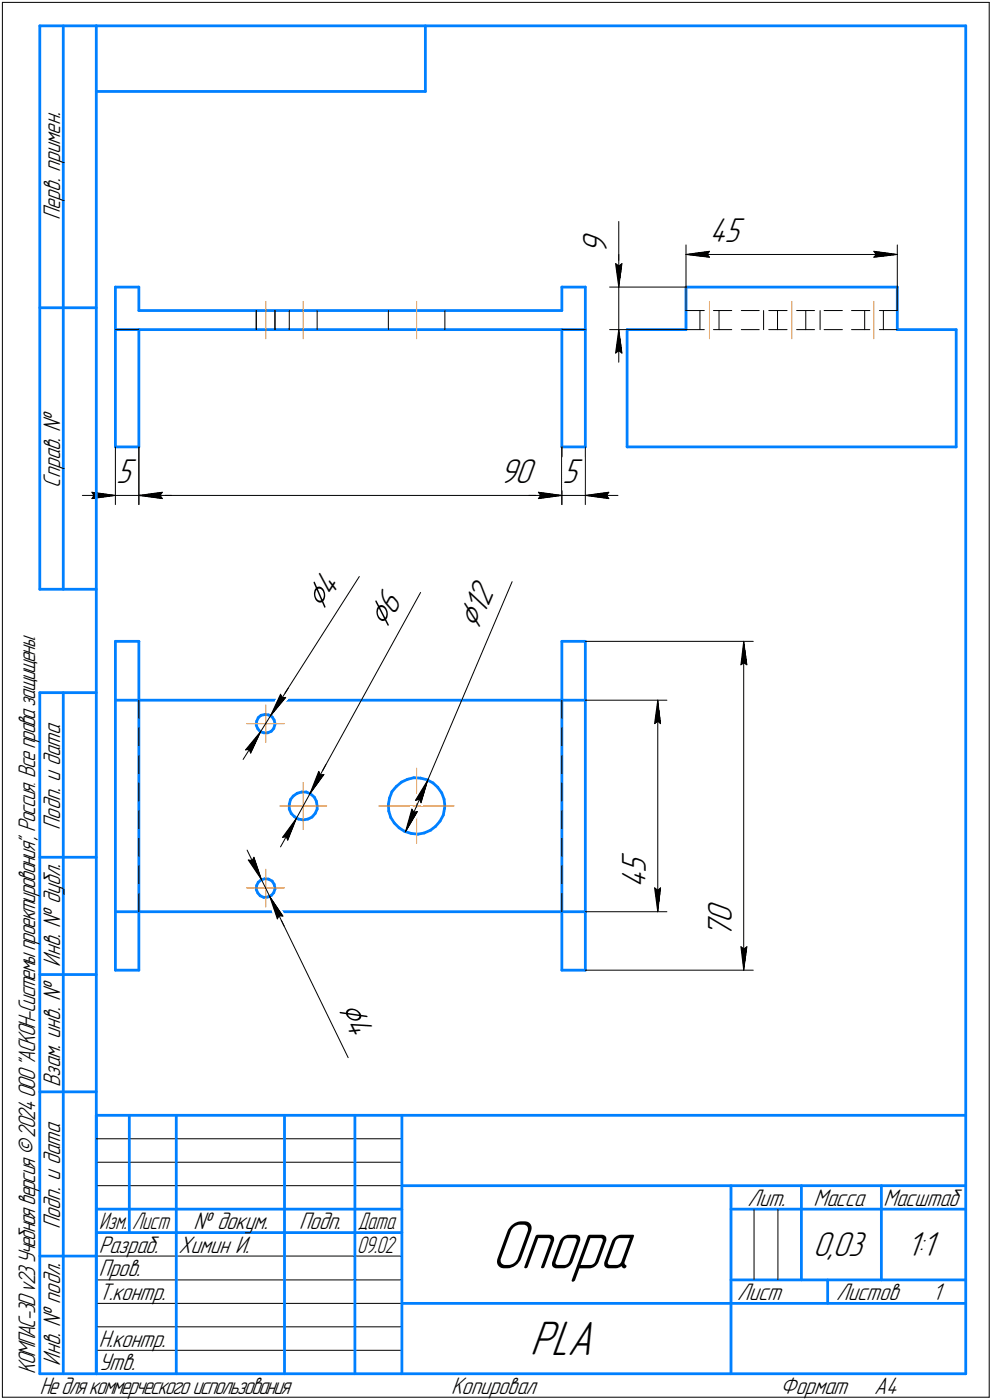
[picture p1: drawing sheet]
<svg xmlns="http://www.w3.org/2000/svg" width="211mm" height="298mm" viewBox="0 0 211 298" stroke-linecap="round" stroke-linejoin="round" font-family="sans-serif">
<defs><g id="words">
<text font-size="15.6" x="104.4" y="270.1">Опора</text>
<text font-size="10.9" x="112.7" y="288.5">PLA</text>
<g font-size="8.5">
<text x="68.7" y="130.2" transform="rotate(-58 68.7 130.2)">Ç4</text>
<text x="82.2" y="134.1" transform="rotate(-61 82.2 134.1)">Ç6</text>
<text x="101.7" y="134.4" transform="rotate(-67 101.7 134.4)">Ç12</text>
<text x="71.8" y="214.7" transform="rotate(64 71.8 214.7)">Ç4</text>
</g>
<g font-size="7.8">
<text x="151" y="51.6">45</text>
<text x="129.1" y="54.1" transform="rotate(-90 129.1 54.1)">9</text>
<text x="24.7" y="102.9">5</text>
<text x="106.4" y="102.9">90</text>
<text x="119.7" y="102.9">5</text>
<text x="137.4" y="185.9" transform="rotate(-90 137.4 185.9)">5</text>
<text x="137.4" y="189.1" transform="rotate(-90 137.4 189.1)">4</text>
<text x="155.7" y="196.5" transform="rotate(-90 155.7 196.5)">0</text>
<text x="155.7" y="199.7" transform="rotate(-90 155.7 199.7)">7</text>
<text x="173" y="267.5">0,03</text>
<text x="192.9" y="267.5">1:1</text>
</g>
<g font-size="5.4">
<text x="12.8" y="46.9" transform="rotate(-90 12.8 46.9)">Перв. примен.</text>
<text x="12.8" y="103.8" transform="rotate(-90 12.8 103.8)">Справ. !</text>
<text x="12.8" y="176.7" transform="rotate(-90 12.8 176.7)">Подп. и дата</text>
<text x="12.8" y="205.8" transform="rotate(-90 12.8 205.8)">Инв. ! дубл.</text>
<text x="12.8" y="231.6" transform="rotate(-90 12.8 231.6)">Взам. инв. !</text>
<text x="159.1" y="256.8">Лит.</text>
<text x="173.1" y="256.8">Масса</text>
<text x="188" y="256.8">Масштаб</text>
<text x="12.8" y="261.7" transform="rotate(-90 12.8 261.7)">Подп. и дата</text>
<text x="41.2" y="261.8">! докум.</text>
<text x="63.6" y="261.8">Подп.</text>
<text x="21" y="266.8">Разраб.</text>
<text x="38" y="266.8">Химин И.</text>
<text x="21" y="271.8">Пров.</text>
<text x="21" y="276.8">Т.контр.</text>
<text x="156.9" y="276.8">Лист</text>
<text x="177.9" y="276.8">Листов</text>
<text x="198.4" y="276.8">1</text>
<text x="21" y="286.8">Н.контр.</text>
<text x="7.5" y="292.5" transform="rotate(-90 7.5 292.5)">КОМПАС-3Dv23Учебнаяверсия©2024ООО&quot;АСКОН-Системыпроектирования&quot;, Россия. Всеправазащищены.</text>
<text x="12.8" y="290.8" transform="rotate(-90 12.8 290.8)">Инв. ! подл.</text>
<text x="21" y="291.8">Утв.</text>
<text x="8.5" y="296.7">Недлякоммерческогоиспользования</text>
<text x="96" y="296.8">Копировал</text>
<text x="166" y="296.8">Формат</text>
<text x="186" y="296.8">A4</text>
</g>
<g font-size="5.3">
<text x="21.1" y="261.8">Изм.</text>
<text x="28.1" y="261.8">Лист</text>
<text x="76.1" y="261.8">Дата</text>
<text x="76" y="266.8">09.02</text>
</g>
</g></defs>
<g fill="none" stroke="#0080ff" stroke-width=".59">
<path d="M8.5 5.5v120zM8.5 5.5h12zM13.5 5.5v120zM20.5 5.5v287zM20.5 5.5h185zM20.5 19.5h70zM90.5 5.5v14zM205.5 5.5v287zM8.5 65.5h12zM24.6 61.1v9.1zM24.6 70.2v25zM24.6 61.1h4.9z"/>
<path d="M24.6 70.2h4.9zM29.5 66.1h90zM29.5 70.2h90zM29.5 61.1v5zM29.5 70.2v25zM119.5 61.1h5zM119.5 61.1v5zM119.5 70.2h5zM119.5 70.2v25zM124.5 61.1v9.1zM124.5 70.2v25zM133.4 70.2v25z"/>
<path d="M133.4 70.2h12.6zM146 61.1v9.1zM146 61.1h44.9zM190.9 61.1v9.1zM190.9 70.2h12.6zM203.5 70.2v25zM24.6 95.2h4.9zM119.5 95.2h5zM133.4 95.2h70.1zM8.5 125.5h12zM24.6 136.6v12.5zM24.6 136.6h4.9z"/>
<path d="M29.5 136.6v12.5zM119.5 136.6v12.5zM119.5 136.6h5zM124.5 136.6v12.5zM8.5 147.5v145zM8.5 147.5h12zM13.5 147.5v145zM24.6 149.1h4.9zM24.6 149.1v45zM29.5 149.1h90zM29.5 149.1v45zM54.5 154.4l.4 .8z"/>
<path d="M54.6 153.6l-.1 .8zM54.9 155.2l.5 .6zM54.9 152.8l.6-.5zM54.9 152.8l-.3 .8zM55.4 155.8l.7 .2zM55.5 152.3l.9-.2zM56.1 156h.9zM56.4 152.1l.7 .1zM57 156l.7-.3zM57.1 152.2l.8 .5zM57.9 152.7l.4 .6zM58.3 155.1l-.6 .6z"/>
<path d="M58.3 153.3l.2 .8zM58.5 154.3l-.2 .8zM58.5 154.1v.2zM119.5 149.1h5zM119.5 149.1v45zM124.5 149.1v45zM61.6 171.3v1zM61.6 172.3l.4 .9zM61.8 170.3l-.2 1zM62 173.2l.7 .7zM62.4 169.5l.8-.6zM62.4 169.5l-.6 .8z"/>
<path d="M62.7 173.9l.8 .5zM63.2 168.9l1-.2zM63.5 174.4l1 .2zM64.2 168.7h1zM64.5 174.6l1-.2zM65.2 168.7l.9 .4zM65.5 174.4l.9-.4zM66.1 169.1l.8 .7zM66.9 169.8l.4 .8zM67.1 173.2l-.7 .8zM67.3 170.6l.2 1zM67.5 172.3l-.4 .9z"/>
<path d="M67.5 171.6v.7zM82.6 171.3l.1 1.4zM82.7 172.7l.4 1.4zM82.9 169.9l-.3 1.4zM83.1 174.1l.8 1.2zM83.4 168.6l-.5 1.3zM83.9 175.3l1 1zM84.3 167.5l1.1-1zM84.3 167.5l-.9 1.1zM84.9 176.3l1.2 .7zM85.4 166.5l1.3-.6zM86.1 177l1.4 .5z"/>
<path d="M86.7 165.9l1.4-.3zM87.5 177.5l1.4 .1zM88.1 165.6l1.4 .1zM88.9 177.6l1.4-.2zM89.5 165.7l1.3 .3zM90.3 177.4l1.3-.6zM90.8 166l1.3 .7zM91.6 176.8l1.1-.9zM92.1 166.7l1 .9zM93.1 167.6l.9 1.2zM93.6 174.8l-.9 1.1zM94 168.8l.5 1.4z"/>
<path d="M94.3 173.6l-.7 1.2zM94.5 170.2l.2 1.4zM94.6 172.2l-.3 1.4zM94.7 171.6l-.1 .6zM8.5 182.5h12zM24.6 194.1h4.9zM24.6 194.1v12.5zM29.5 194.1h90zM29.5 194.1v12.5zM54.5 189.4l.4 .8zM54.6 188.6l-.1 .8zM54.9 190.2l.5 .6z"/>
<path d="M54.9 187.9l.6-.5zM54.9 187.9l-.3 .7zM55.4 190.8l.7 .3zM55.5 187.4l.9-.3zM56.1 191.1l.9-.1zM56.4 187.1l.7 .1zM57 191l.7-.3zM57.1 187.2l.8 .4zM57.9 187.6l.4 .7zM58.3 190.1l-.6 .6zM58.3 188.3l.2 .8zM58.5 189.3l-.2 .8z"/>
<path d="M58.5 189.1v.2zM119.5 194.1h5zM119.5 194.1v12.5zM124.5 194.1v12.5zM8.5 207.5h12zM24.6 206.6h4.9zM119.5 206.6h5zM8.5 232.5h12zM20.5 237.5h185zM20.5 237.5v55zM27.5 237.5v25zM37.5 237.5v55z"/>
<path d="M60.5 237.5v55zM75.5 237.5v55zM85.5 237.5v55zM20.5 257.5h65zM85.5 252.5h120zM155.5 252.5v40zM155.5 257.5h15zM170.5 252.5v20zM170.5 257.5h35zM187.5 252.5v20zM8.5 267.5h12zM20.5 262.5h65z"/>
<path d="M85.5 277.5h70zM155.5 277.5h50zM155.5 272.5h50zM176.1 272.5v5zM8.5 292.5h12zM20.5 292.5h185z"/>
</g>
<g fill="none" stroke="#000" stroke-width=".21">
<path d="M.5 .5v297zM.5 .5h210zM210.5 .5v297zM131 56.1l.7 .5zM131 56.1l.7 5zM131.7 56.1v5zM131.7 47.2v8.9zM131.7 56.6l.6-.5zM131.7 54.2v6.9zM132.3 56.1l-.6 5zM146 52.2v8.9zM146 54.2l5-.7z"/>
<path d="M146 54.2l5 .6zM146 54.2h44.9zM150.5 54.2l.5 .6zM151 53.5l-.5 .7zM185.9 54.8l5-.6zM185.9 53.5l.5 .7zM185.9 53.5l5 .7zM186.4 54.2l-.5 .6zM190.9 52.2v8.9zM24.6 70.2h4.9zM54.5 66.1v4.1zM58.5 66.1v4.1z"/>
<path d="M61.6 66.1v4.1zM67.5 66.1v4.1zM82.6 66.1v4.1zM94.7 66.1v4.1zM119.5 70.2h5zM129.7 70.2h16.3zM129.7 61.1h16.3zM131 75.2l.7-.5zM131.7 70.2l-.7 5zM131.7 74.7l.6 .5zM131.7 70.2l.6 5zM131.7 70.2v6.9z"/>
<path d="M131.7 61.1v9.1zM146 61.1v5zM146 66.1h3.9zM146 70.2h3.9zM148.9 66.1v4.1zM151.8 66.1h3.9zM151.8 70.2h3.9zM153 66.1v4.1zM157.7 66.1h3.8zM157.7 70.2h3.8zM162.5 66.1v4.1zM163.6 66.1h3.9z"/>
<path d="M163.6 70.2h3.9zM165.4 66.1v4.1zM169.5 66.1h3.8zM169.5 70.2h3.8zM171.4 66.1v4.1zM174.5 66.1v4.1zM175.3 66.1h3.9zM175.3 70.2h3.9zM181.2 66.1h3.9zM181.2 70.2h3.9zM184 66.1v4.1zM187.1 66.1h3.8z"/>
<path d="M187.1 70.2h3.8zM188 66.1v4.1zM190.9 61.1v5zM24.6 95.2v12.2zM29.5 95.2v12.2zM119.5 95.2v12.2zM124.5 95.2v12.2zM17.5 105.5h7.1zM19.6 104.8l5 .7zM19.6 104.8l.4 .7zM19.6 106.2l5-.7zM20 105.5l-.4 .7z"/>
<path d="M24.6 105.5h4.9zM29.5 105.5l5 .7zM29.5 105.5l5-.7zM29.5 105.5h7zM29.5 105.5h90zM34 105.5l.5 .7zM34.5 104.8l-.5 .7zM112.5 105.5h7zM114.6 106.2l4.9-.7zM114.6 104.8l.5 .7zM114.6 104.8l4.9 .7zM115.1 105.5l-.5 .7z"/>
<path d="M119.5 105.5h5zM124.5 105.5l5 .7zM124.5 105.5l5-.7zM124.5 105.5h7zM129 105.5l.5 .7zM129.5 104.8l-.5 .7zM76.5 122.8l-18.9 29.6zM89.5 126.2l-23.5 42.8zM109 123.9l-18 42.2zM124.5 136.6h35.8zM158.2 136.6l.7 5zM158.2 136.6l-.6 5z"/>
<path d="M158.2 136.6v70zM29.5 154.9v3.9zM29.5 149.1v3.9zM52.2 159.7l.8-.1zM53 159.6l.3 .8zM55.5 155.8l-3.3 3.9zM55.5 155.8l-2.2 4.6zM55.5 155.8l-3.8 5.9zM57.6 152.4l-2.1 3.4zM59.7 147.8l.3 .8zM59.7 147.8l-2.1 4.6zM60 148.6l.8-.1z"/>
<path d="M60.8 148.5l-3.2 3.9zM61.4 146.5l-3.8 5.9zM119.5 149.1v3.9zM119.5 154.9v3.9zM124.5 149.1h17.4zM139.3 154.1l.7-.5zM140 149.1l.5 5zM140 153.6l.5 .5zM140 149.1l-.7 5zM140 149.1v45zM157.6 141.6l.6-.5zM158.2 141.1l.7 .5z"/>
<path d="M29.5 178.5v3.9zM29.5 172.6v3.8zM29.5 166.7v3.9zM29.5 160.9v3.9zM60.1 178.3l.8-.2zM60.9 178.1l.3 .8zM63.1 174.2l-3 4.1zM63.1 174.2l-1.9 4.7zM63.1 174.2l-3.4 6.1zM66 169l-2.9 5.2zM67.8 164.3l.4 .7zM67.8 164.3l-1.8 4.7z"/>
<path d="M68.2 165l.7-.1zM68.9 164.9l-2.9 4.1zM69.3 162.8l-3.3 6.2zM87.6 172.3l-1.3 4.8zM87.6 172.3l.5 .7zM88.1 173l.7-.2zM88.4 170.4l.8-.2zM88.8 172.8l-2.5 4.3zM89.2 170.2l.4 .7zM91 166.1l-1.4 4.8zM91 166.1l-2.6 4.3zM91 166.1l-4.7 11z"/>
<path d="M119.5 160.9v3.9zM119.5 166.7v3.9zM119.5 172.6v3.8zM119.5 178.5v3.9zM29.5 190.2v3.9zM29.5 184.3v3.9zM52.6 181l3 6.3zM52.8 183.1l.9 .1zM52.8 183.1l2.8 4.2zM54 182.5l1.6 4.8zM54 182.5l-.3 .7zM55.6 187.3l1.8 3.6z"/>
<path d="M57.4 190.9l16.7 34.3zM57.4 190.9l1.6 4.8zM57.4 190.9l2.8 4.2zM57.4 190.9l3.1 6.3zM59.4 195l-.4 .7zM59.4 195l.8 .1zM119.5 184.3v3.9zM119.5 190.2v3.9zM124.5 194.1h17.4zM139.3 189.1l.7 5zM139.3 189.1l.7 .5zM140 189.6l.5-.5z"/>
<path d="M140.5 189.1l-.5 5zM124.5 206.6h35.8zM157.6 201.6l.6 5zM157.6 201.6l.6 .5zM158.2 202.1l.7-.5zM158.9 201.6l-.7 5zM20.5 247.5h65zM20.5 252.5h65zM20.5 242.5h65zM160.4 257.5v15zM165.5 257.5v15zM20.5 267.5h65z"/>
<path d="M20.5 272.5h65zM20.5 277.5h65zM.5 297.5h210zM20.5 282.5h65zM20.5 287.5h65z"/>
</g>
<g fill="none" stroke="#ff8000" stroke-width=".21">
<path d="M56.6 64.2v7.9zM64.5 64.2v7.9zM88.6 64.2v7.9zM151 64.2v7.9zM168.5 64.2v7.9zM185.9 64.2v7.9zM52.5 154.1h4.1zM56.6 154.1h3.9zM56.6 154.1v4zM56.6 150.1v4zM59.5 171.6h5zM64.5 171.6h5z"/>
<path d="M64.5 171.6v5zM64.5 166.6v5zM80.6 171.6h8zM88.6 171.6h8zM88.6 171.6v8zM88.6 163.6v8zM52.5 189.1h4.1zM56.6 189.1h3.9zM56.6 189.1v4zM56.6 185.1v4z"/>
</g>
<g fill="#fff" stroke="#fff" stroke-width=".21">
<path d="M24.7 97.4h4.6zM24.7 97.5h4.6zM24.7 97.5h4.6zM24.7 97.6h4.6zM24.7 97.7h4.6zM24.7 97.8h4.6zM24.7 97.9h4.6zM24.7 98h4.6zM24.7 98h4.6zM24.7 98.1h4.6zM24.7 98.2h4.6zM24.7 98.3h4.6zM24.7 98.4h4.6zM24.7 98.5h4.6zM24.7 98.6h4.6zM24.7 98.6h4.6zM24.7 98.7h4.6zM24.7 98.8h4.6zM24.7 98.9h4.6zM24.7 99h4.6zM24.7 99.1h4.6zM24.7 99.1h4.6zM24.7 99.2h4.6zM24.7 99.3h4.6zM24.7 99.4h4.6zM24.7 99.5h4.6zM24.7 99.6h4.6zM24.7 99.7h4.6zM24.7 99.7h4.6zM24.7 99.8h4.6zM24.7 99.9h4.6zM24.7 100h4.6zM24.7 100.1h4.6zM24.7 100.2h4.6zM24.7 100.2h4.6zM24.7 100.3h4.6zM24.7 100.4h4.6zM24.7 100.5h4.6zM24.7 100.6h4.6zM24.7 100.7h4.6zM24.7 100.8h4.6zM24.7 100.8h4.6zM24.7 100.9h4.6zM24.7 101h4.6zM24.7 101.1h4.6zM24.7 101.2h4.6zM24.7 101.3h4.6zM24.7 101.3h4.6zM24.7 101.4h4.6zM24.7 101.5h4.6zM24.7 101.6h4.6zM24.7 101.7h4.6zM24.7 101.8h4.6zM24.7 101.9h4.6zM24.7 101.9h4.6zM24.7 102h4.6zM24.7 102.1h4.6zM24.7 102.2h4.6zM24.7 102.3h4.6zM24.7 102.4h4.6zM24.7 102.4h4.6zM24.7 102.5h4.6zM24.7 102.6h4.6zM24.7 102.7h4.6zM24.7 102.8h4.6zM24.7 102.9h4.6zM24.7 103h4.6zM24.7 103h4.6zM24.7 103.1h4.6zM24.7 103.2h4.6zM24.7 103.3h4.6zM24.7 103.4h4.6zM24.7 103.5h4.6zM24.7 103.5h4.6zM24.7 103.6h4.6zM24.7 103.7h4.6zM24.7 103.8h4.6zM24.7 103.9h4.6zM24.7 104h4.6zM24.7 104.1h4.6zM24.7 104.1h4.6zM24.7 104.2h4.6zM24.7 104.3h4.6zM24.7 104.4h4.6z"/>
<path d="M19 104.3h.7zM19 104.4h1.3zM19 104.5h1.9zM19 104.6h2.6zM19 104.6h3.2zM19 104.7h3.8zM19 104.8h4zM19 104.9h4.2zM19 105h4.4zM19 105.1h4.6zM19 105.2h4.8zM19 105.2h5zM19 105.3h5.2zM19 105.4h5.4zM19 105.5h5.6zM19 105.6h5.4zM19 105.7h5.1zM19 105.7h5zM19 105.8h4.7zM19 105.9h4.5zM19 106h4.3zM19 106.1h4zM19 106.2h3.8zM19 106.3h3.2zM19 106.3h2.6zM19 106.4h1.9zM19 106.5h1.3zM19 106.6h.7z"/>
<path d="M34.5 104.3h.6zM33.9 104.4h1.2zM33.2 104.5h1.9zM32.6 104.6h2.5zM32 104.6h3.1zM31.3 104.7h3.8zM31.2 104.8h3.9zM31 104.9h4.1zM30.7 105h4.4zM30.6 105.1h4.5zM30.4 105.2h4.7zM30.1 105.2h5zM30 105.3h5.1zM29.8 105.4h5.3zM29.5 105.5h5.6zM29.8 105.6h5.3zM30.1 105.7h5zM30.2 105.7h4.9zM30.5 105.8h4.6zM30.7 105.9h4.4zM30.9 106h4.2zM31.2 106.1h3.9zM31.3 106.2h3.8zM32 106.3h3.1zM32.6 106.3h2.5zM33.2 106.4h1.9zM33.9 106.5h1.2zM34.5 106.6h.6z"/>
<path d="M106.3 97.4h8.3zM106.3 97.5h8.3zM106.3 97.5h8.3zM106.3 97.6h8.3zM106.3 97.7h8.3zM106.3 97.8h8.3zM106.3 97.9h8.3zM106.3 98h8.3zM106.3 98h8.3zM106.3 98.1h8.3zM106.3 98.2h8.3zM106.3 98.3h8.3zM106.3 98.4h8.3zM106.3 98.5h8.3zM106.3 98.6h8.3zM106.3 98.6h8.3zM106.3 98.7h8.3zM106.3 98.8h8.3zM106.3 98.9h8.3zM106.3 99h8.3zM106.3 99.1h8.3zM106.3 99.1h8.3zM106.3 99.2h8.3zM106.3 99.3h8.3zM106.3 99.4h8.3zM106.3 99.5h8.3zM106.3 99.6h8.3zM106.3 99.7h8.3zM106.3 99.7h8.3zM106.3 99.8h8.3zM106.3 99.9h8.3zM106.3 100h8.3zM106.3 100.1h8.3zM106.3 100.2h8.3zM106.3 100.2h8.3zM106.3 100.3h8.3zM106.3 100.4h8.3zM106.3 100.5h8.3zM106.3 100.6h8.3zM106.3 100.7h8.3zM106.3 100.8h8.3zM106.3 100.8h8.3zM106.3 100.9h8.3zM106.3 101h8.3zM106.3 101.1h8.3zM106.3 101.2h8.3zM106.3 101.3h8.3zM106.3 101.3h8.3zM106.3 101.4h8.3zM106.3 101.5h8.3zM106.3 101.6h8.3zM106.3 101.7h8.3zM106.3 101.8h8.3zM106.3 101.9h8.3zM106.3 101.9h8.3zM106.3 102h8.3zM106.3 102.1h8.3zM106.3 102.2h8.3zM106.3 102.3h8.3zM106.3 102.4h8.3zM106.3 102.4h8.3zM106.3 102.5h8.3zM106.3 102.6h8.3zM106.3 102.7h8.3zM106.3 102.8h8.3zM106.3 102.9h8.3zM106.3 103h8.3zM106.3 103h8.3zM106.3 103.1h8.3zM106.3 103.2h8.3zM106.3 103.3h8.3zM106.3 103.4h8.3zM106.3 103.5h8.3zM106.3 103.5h8.3zM106.3 103.6h8.3zM106.3 103.7h8.3zM106.3 103.8h8.3zM106.3 103.9h8.3zM106.3 104h8.3zM106.3 104.1h8.3zM106.3 104.1h8.3zM106.3 104.2h8.3zM106.3 104.3h8.3zM106.3 104.4h8.3z"/>
<path d="M34.5 104.3h.6zM33.9 104.4h1.2zM33.2 104.5h1.9zM32.6 104.6h2.5zM32 104.6h3.1zM31.3 104.7h3.8zM31.2 104.8h3.9zM31 104.9h4.1zM30.7 105h4.4zM30.6 105.1h4.5zM30.4 105.2h4.7zM30.1 105.2h5zM30 105.3h5.1zM29.8 105.4h5.3zM29.5 105.5h5.6zM29.8 105.6h5.3zM30.1 105.7h5zM30.2 105.7h4.9zM30.5 105.8h4.6zM30.7 105.9h4.4zM30.9 106h4.2zM31.2 106.1h3.9zM31.3 106.2h3.8zM32 106.3h3.1zM32.6 106.3h2.5zM33.2 106.4h1.9zM33.9 106.5h1.2zM34.5 106.6h.6z"/>
<path d="M114 104.3h.7zM114 104.4h1.3zM114 104.5h1.9zM114 104.6h2.6zM114 104.6h3.2zM114 104.7h3.8zM114 104.8h4zM114 104.9h4.2zM114 105h4.4zM114 105.1h4.6zM114 105.2h4.8zM114 105.2h5zM114 105.3h5.2zM114 105.4h5.4zM114 105.5h5.5zM114 105.6h5.4zM114 105.7h5.1zM114 105.7h5zM114 105.8h4.7zM114 105.9h4.4zM114 106h4.3zM114 106.1h4zM114 106.2h3.8zM114 106.3h3.2zM114 106.3h2.6zM114 106.4h1.9zM114 106.5h1.3zM114 106.6h.7z"/>
<path d="M119.7 97.4h4.6zM119.7 97.5h4.6zM119.7 97.5h4.6zM119.7 97.6h4.6zM119.7 97.7h4.6zM119.7 97.8h4.6zM119.7 97.9h4.6zM119.7 98h4.6zM119.7 98h4.6zM119.7 98.1h4.6zM119.7 98.2h4.6zM119.7 98.3h4.6zM119.7 98.4h4.6zM119.7 98.5h4.6zM119.7 98.6h4.6zM119.7 98.6h4.6zM119.7 98.7h4.6zM119.7 98.8h4.6zM119.7 98.9h4.6zM119.7 99h4.6zM119.7 99.1h4.6zM119.7 99.1h4.6zM119.7 99.2h4.6zM119.7 99.3h4.6zM119.7 99.4h4.6zM119.7 99.5h4.6zM119.7 99.6h4.6zM119.7 99.7h4.6zM119.7 99.7h4.6zM119.7 99.8h4.6zM119.7 99.9h4.6zM119.7 100h4.6zM119.7 100.1h4.6zM119.7 100.2h4.6zM119.7 100.2h4.6zM119.7 100.3h4.6zM119.7 100.4h4.6zM119.7 100.5h4.6zM119.7 100.6h4.6zM119.7 100.7h4.6zM119.7 100.8h4.6zM119.7 100.8h4.6zM119.7 100.9h4.6zM119.7 101h4.6zM119.7 101.1h4.6zM119.7 101.2h4.6zM119.7 101.3h4.6zM119.7 101.3h4.6zM119.7 101.4h4.6zM119.7 101.5h4.6zM119.7 101.6h4.6zM119.7 101.7h4.6zM119.7 101.8h4.6zM119.7 101.9h4.6zM119.7 101.9h4.6zM119.7 102h4.6zM119.7 102.1h4.6zM119.7 102.2h4.6zM119.7 102.3h4.6zM119.7 102.4h4.6zM119.7 102.4h4.6zM119.7 102.5h4.6zM119.7 102.6h4.6zM119.7 102.7h4.6zM119.7 102.8h4.6zM119.7 102.9h4.6zM119.7 103h4.6zM119.7 103h4.6zM119.7 103.1h4.6zM119.7 103.2h4.6zM119.7 103.3h4.6zM119.7 103.4h4.6zM119.7 103.5h4.6zM119.7 103.5h4.6zM119.7 103.6h4.6zM119.7 103.7h4.6zM119.7 103.8h4.6zM119.7 103.9h4.6zM119.7 104h4.6zM119.7 104.1h4.6zM119.7 104.1h4.6zM119.7 104.2h4.6zM119.7 104.3h4.6zM119.7 104.4h4.6z"/>
<path d="M114 104.3h.7zM114 104.4h1.3zM114 104.5h1.9zM114 104.6h2.6zM114 104.6h3.2zM114 104.7h3.8zM114 104.8h4zM114 104.9h4.2zM114 105h4.4zM114 105.1h4.6zM114 105.2h4.8zM114 105.2h5zM114 105.3h5.2zM114 105.4h5.4zM114 105.5h5.5zM114 105.6h5.4zM114 105.7h5.1zM114 105.7h5zM114 105.8h4.7zM114 105.9h4.4zM114 106h4.3zM114 106.1h4zM114 106.2h3.8zM114 106.3h3.2zM114 106.3h2.6zM114 106.4h1.9zM114 106.5h1.3zM114 106.6h.7z"/>
<path d="M129.5 104.3h.5zM128.9 104.4h1.1zM128.2 104.5h1.8zM127.6 104.6h2.4zM127 104.6h3zM126.3 104.7h3.7zM126.2 104.8h3.8zM126 104.9h4zM125.7 105h4.3zM125.6 105.1h4.4zM125.4 105.2h4.6zM125.1 105.2h4.9zM125 105.3h5zM124.8 105.4h5.2zM124.5 105.5h5.5zM124.8 105.6h5.2zM125.1 105.7h4.9zM125.2 105.7h4.8zM125.5 105.8h4.5zM125.7 105.9h4.3zM125.9 106h4.1zM126.2 106.1h3.8zM126.3 106.2h3.7zM127 106.3h3zM127.6 106.3h2.4zM128.2 106.4h1.8zM128.9 106.5h1.1zM129.5 106.6h.5z"/>
<path d="M150.1 191.5h7.2zM150.1 191.6h7.2zM150.1 191.7h7.2zM150.1 191.8h7.2zM150.1 191.9h7.2zM150.1 191.9h7.2zM150.1 192h7.2zM150.1 192.1h7.2zM150.1 192.2h7.2zM150.1 192.3h7.2zM150.1 192.4h7.2zM150.1 192.4h7.2zM150.1 192.5h7.2zM150.1 192.6h7.2zM150.1 192.7h7.2zM150.1 192.8h7.2zM150.1 192.9h7.2zM150.1 193h7.2zM150.1 193h7.2zM150.1 193.1h7.2zM150.1 193.2h7.2zM150.1 193.3h7.2zM150.1 193.4h7.2zM150.1 193.5h7.2zM150.1 193.5h7.2zM150.1 193.6h7.2zM150.1 193.7h7.2zM150.1 193.8h7.2zM150.1 193.9h7.2zM150.1 194h7.2zM150.1 194.1h7.2zM150.1 194.1h7.2zM150.1 194.2h7.2zM150.1 194.3h7.2zM150.1 194.4h7.2zM150.1 194.5h7.2zM150.1 194.6h7.2zM150.1 194.6h7.2zM150.1 194.7h7.2zM150.1 194.8h7.2zM150.1 194.9h7.2zM150.1 195h7.2zM150.1 195.1h7.2zM150.1 195.2h7.2zM150.1 195.2h7.2zM150.1 195.3h7.2zM150.1 195.4h7.2zM150.1 195.5h7.2zM150.1 195.6h7.2zM150.1 195.7h7.2zM150.1 195.7h7.2zM150.1 195.8h7.2zM150.1 195.9h7.2zM150.1 196h7.2zM150.1 196.1h7.2zM150.1 196.2h7.2zM150.1 196.3h7.2zM150.1 196.3h7.2zM150.1 196.4h7.2zM150.1 196.5h7.2zM150.1 196.6h7.2zM150.1 196.7h7.2zM150.1 196.8h7.2zM150.1 196.8h7.2zM150.1 196.9h7.2zM150.1 197h7.2zM150.1 197.1h7.2zM150.1 197.2h7.2zM150.1 197.3h7.2zM150.1 197.4h7.2zM150.1 197.4h7.2zM150.1 197.5h7.2zM150.1 197.6h7.2zM150.1 197.7h7.2zM150.1 197.8h7.2zM150.1 197.9h7.2zM150.1 198h7.2zM150.1 198h7.2zM150.1 198.1h7.2zM150.1 198.2h7.2zM150.1 198.3h7.2zM150.1 198.4h7.2zM150.1 198.5h7.2zM150.1 198.5h7.2zM150.1 198.6h7.2zM150.1 198.7h7.2zM150.1 198.8h7.2zM150.1 198.9h7.2zM150.1 199h7.2zM150.1 199.1h7.2zM150.1 199.1h7.2zM150.1 199.2h7.2zM150.1 199.3h7.2zM150.1 199.4h7.2zM150.1 199.5h7.2zM150.1 199.6h7.2z"/>
<path d="M158.2 136.8h.2zM158.2 136.9h.2zM158.2 137h.3zM158.1 137.1h.4zM158.1 137.2h.4zM158 137.2h.6zM158 137.3h.6zM158 137.4h.7zM157.9 137.5h.8zM157.9 137.6h.8zM157.9 137.7h.8zM157.8 137.8h.9zM157.8 137.8h1zM157.7 137.9h1.1zM157.7 138h1.2zM157.7 138.1h1.2zM157.6 138.2h1.4zM157.6 138.3h1.4zM157.6 138.3h1.4zM157.6 138.4h1.5zM157.6 138.5h1.5zM157.6 138.6h1.5zM157.6 138.7h1.5zM157.6 138.8h1.5zM157.6 138.9h1.5zM157.6 138.9h1.5zM157.5 139h1.7zM157.5 139.1h1.7zM157.5 139.2h1.7zM157.5 139.3h1.7zM157.5 139.4h1.7zM157.5 139.4h1.7zM157.5 139.5h1.7zM157.4 139.6h1.9zM157.4 139.7h1.9zM157.4 139.8h1.9zM157.4 139.9h1.9zM157.4 140h1.9zM157.4 140h1.9zM157.4 140.1h1.9zM157.3 140.2h2zM157.3 140.3h2zM157.3 140.4h2zM157.3 140.5h2zM157.3 140.5h2zM157.3 140.6h2zM157.3 140.7h2zM157.3 140.8h2zM157.2 140.9h2.2zM157.2 141h2.2zM157.2 141.1h2.2zM157.2 141.1h2.2zM157.2 141.2h2.2zM157.2 141.3h2.2zM157.2 141.4h2.2zM157.1 141.5h2.4zM157.1 141.6h2.4zM157.1 141.6h2.4zM157.1 141.7h2.4zM157.1 141.8h2.4zM157.1 141.9h2.4zM157.1 142h2.4z"/>
<path d="M157.1 201.1h2.4zM157.1 201.2h2.4zM157.1 201.3h2.4zM157.1 201.3h2.4zM157.1 201.4h2.4zM157.1 201.5h2.4zM157.1 201.6h2.4zM157.1 201.7h2.4zM157.2 201.8h2.2zM157.2 201.8h2.2zM157.2 201.9h2.2zM157.2 202h2.2zM157.2 202.1h2.2zM157.2 202.2h2.2zM157.2 202.3h2.2zM157.3 202.4h2zM157.3 202.4h2zM157.3 202.5h2zM157.3 202.6h2zM157.3 202.7h2zM157.3 202.8h2zM157.3 202.9h2zM157.3 202.9h2zM157.4 203h1.9zM157.4 203.1h1.9zM157.4 203.2h1.9zM157.4 203.3h1.9zM157.4 203.4h1.9zM157.4 203.5h1.9zM157.4 203.5h1.9zM157.5 203.6h1.7zM157.5 203.7h1.7zM157.5 203.8h1.7zM157.5 203.9h1.7zM157.5 204h1.7zM157.5 204h1.7zM157.5 204.1h1.7zM157.6 204.2h1.5zM157.6 204.3h1.5zM157.6 204.4h1.5zM157.6 204.5h1.5zM157.6 204.6h1.5zM157.6 204.6h1.5zM157.6 204.7h1.5zM157.6 204.8h1.4zM157.6 204.9h1.4zM157.6 205h1.4zM157.7 205.1h1.2zM157.7 205.1h1.2zM157.7 205.2h1.1zM157.8 205.3h1zM157.8 205.4h.9zM157.9 205.5h.8zM157.9 205.6h.8zM157.9 205.7h.8zM158 205.7h.7zM158 205.8h.6zM158 205.9h.6zM158.1 206h.4zM158.1 206.1h.4zM158.2 206.2h.3zM158.2 206.2h.2zM158.2 206.3h.2z"/>
<path d="M131.8 181.4h7.1zM131.8 181.4h7.1zM131.8 181.5h7.1zM131.8 181.6h7.1zM131.8 181.7h7.1zM131.8 181.8h7.1zM131.8 181.9h7.1zM131.8 181.9h7.1zM131.8 182h7.1zM131.8 182.1h7.1zM131.8 182.2h7.1zM131.8 182.3h7.1zM131.8 182.4h7.1zM131.8 182.5h7.1zM131.8 182.5h7.1zM131.8 182.6h7.1zM131.8 182.7h7.1zM131.8 182.8h7.1zM131.8 182.9h7.1zM131.8 183h7.1zM131.8 183h7.1zM131.8 183.1h7.1zM131.8 183.2h7.1zM131.8 183.3h7.1zM131.8 183.4h7.1zM131.8 183.5h7.1zM131.8 183.6h7.1zM131.8 183.6h7.1zM131.8 183.7h7.1zM131.8 183.8h7.1zM131.8 183.9h7.1zM131.8 184h7.1zM131.8 184.1h7.1zM131.8 184.1h7.1zM131.8 184.2h7.1zM131.8 184.3h7.1zM131.8 184.4h7.1zM131.8 184.5h7.1zM131.8 184.6h7.1zM131.8 184.7h7.1zM131.8 184.7h7.1zM131.8 184.8h7.1zM131.8 184.9h7.1zM131.8 185h7.1zM131.8 185.1h7.1zM131.8 185.2h7.1zM131.8 185.3h7.1zM131.8 185.3h7.1zM131.8 185.4h7.1zM131.8 185.5h7.1zM131.8 185.6h7.1zM131.8 185.7h7.1zM131.8 185.8h7.1zM131.8 185.8h7.1zM131.8 185.9h7.1zM131.8 186h7.1zM131.8 186.1h7.1zM131.8 186.2h7.1zM131.8 186.3h7.1zM131.8 186.4h7.1zM131.8 186.4h7.1zM131.8 186.5h7.1zM131.8 186.6h7.1zM131.8 186.7h7.1zM131.8 186.8h7.1zM131.8 186.9h7.1zM131.8 186.9h7.1zM131.8 187h7.1zM131.8 187.1h7.1zM131.8 187.2h7.1zM131.8 187.3h7.1zM131.8 187.4h7.1zM131.8 187.5h7.1zM131.8 187.5h7.1zM131.8 187.6h7.1zM131.8 187.7h7.1zM131.8 187.8h7.1zM131.8 187.9h7.1zM131.8 188h7.1zM131.8 188h7.1zM131.8 188.1h7.1zM131.8 188.2h7.1zM131.8 188.3h7.1zM131.8 188.4h7.1zM131.8 188.5h7.1zM131.8 188.6h7.1zM131.8 188.6h7.1zM131.8 188.7h7.1zM131.8 188.8h7.1zM131.8 188.9h7.1zM131.8 189h7.1z"/>
<path d="M139.9 149.4h.2zM139.9 149.4h.2zM139.8 149.5h.3zM139.8 149.6h.4zM139.7 149.7h.5zM139.7 149.8h.6zM139.7 149.9h.6zM139.6 149.9h.7zM139.6 150h.8zM139.5 150.1h.9zM139.5 150.2h.9zM139.4 150.3h1.1zM139.4 150.4h1.1zM139.4 150.5h1.1zM139.4 150.5h1.1zM139.4 150.6h1.1zM139.3 150.7h1.3zM139.3 150.8h1.3zM139.2 150.9h1.4zM139.2 151h1.5zM139.2 151h1.5zM139.2 151.1h1.5zM139.2 151.2h1.5zM139.2 151.3h1.5zM139.2 151.4h1.5zM139.2 151.5h1.5zM139.1 151.6h1.7zM139.1 151.6h1.7zM139.1 151.7h1.7zM139.1 151.8h1.7zM139.1 151.9h1.7zM139.1 152h1.7zM139.1 152.1h1.7zM139 152.1h1.9zM139 152.2h1.9zM139 152.3h1.9zM139 152.4h1.9zM139 152.5h1.9zM139 152.6h1.9zM139 152.7h1.9zM138.9 152.7h2zM138.9 152.8h2.1zM138.9 152.9h2.1zM138.9 153h2.1zM138.9 153.1h2.1zM138.9 153.2h2.1zM138.9 153.2h2.1zM138.9 153.3h2.1zM138.9 153.4h2.2zM138.9 153.5h2.2zM138.9 153.6h2.2zM138.9 153.7h2.2zM138.9 153.8h2.2zM138.9 153.8h2.2zM138.9 153.9h2.2zM138.8 154h2.3zM138.8 154.1h2.3zM138.8 154.2h2.3zM138.8 154.3h2.3zM138.8 154.3h2.3zM138.8 154.4h2.3zM138.8 154.5h2.3z"/>
<path d="M138.7 188.6h2.4zM138.8 188.7h2.3zM138.8 188.8h2.3zM138.8 188.9h2.3zM138.8 189h2.3zM138.8 189.1h2.3zM138.8 189.1h2.3zM138.8 189.2h2.3zM138.9 189.3h2.2zM138.9 189.4h2.2zM138.9 189.5h2.2zM138.9 189.6h2.2zM138.9 189.7h2.2zM138.9 189.7h2.2zM138.9 189.8h2.2zM138.9 189.9h2.1zM138.9 190h2.1zM138.9 190.1h2.1zM138.9 190.2h2.1zM138.9 190.2h2.1zM138.9 190.3h2.1zM138.9 190.4h2.1zM139 190.5h1.9zM139 190.6h1.9zM139 190.7h1.9zM139 190.8h1.9zM139 190.8h1.9zM139 190.9h1.9zM139 191h1.9zM139.1 191.1h1.7zM139.1 191.2h1.7zM139.1 191.3h1.7zM139.1 191.3h1.7zM139.1 191.4h1.7zM139.1 191.5h1.7zM139.1 191.6h1.7zM139.2 191.7h1.5zM139.2 191.8h1.5zM139.2 191.9h1.5zM139.2 191.9h1.5zM139.2 192h1.5zM139.2 192.1h1.5zM139.2 192.2h1.5zM139.2 192.3h1.4zM139.3 192.4h1.3zM139.3 192.4h1.3zM139.4 192.5h1.1zM139.4 192.6h1.1zM139.4 192.7h1.1zM139.4 192.8h1.1zM139.4 192.9h1.1zM139.5 193h1zM139.5 193h.9zM139.6 193.1h.8zM139.6 193.2h.7zM139.6 193.3h.7zM139.7 193.4h.6zM139.7 193.5h.5zM139.8 193.5h.4zM139.8 193.6h.4zM139.8 193.7h.3zM139.9 193.8h.2zM139.9 193.9h.2z"/>
<path d="M55.3 156h.2zM55.1 156h.4zM55 156.1h.5zM54.9 156.2h.6zM54.8 156.3h.6zM54.6 156.4h.8zM54.5 156.5h.9zM54.4 156.5h1zM54.3 156.6h1.1zM54.1 156.7h1.2zM54 156.8h1.3zM53.8 156.9h1.5zM53.8 157h1.5zM53.8 157.1h1.5zM53.7 157.1h1.6zM53.6 157.2h1.6zM53.5 157.3h1.7zM53.5 157.4h1.7zM53.4 157.5h1.8zM53.3 157.6h1.9zM53.3 157.6h1.8zM53.2 157.7h1.9zM53.1 157.8h2zM53.1 157.9h1.9zM53 158h2zM52.9 158.1h2zM52.8 158.2h2.1zM52.7 158.2h2.2zM52.7 158.3h2.2zM52.7 158.4h2.1zM52.6 158.5h2.2zM52.5 158.6h2.2zM52.4 158.7h2.3zM52.3 158.7h2.3zM52.3 158.8h2.3zM52.2 158.9h2.4zM52.2 159h2.3zM52.1 159.1h2.4zM52 159.2h2.4zM51.9 159.3h2.5zM51.9 159.3h2.5zM51.8 159.4h2.6zM51.7 159.5h2.6zM51.6 159.6h2.7zM51.6 159.7h2.6zM51.5 159.8h2.7zM51.6 159.9h2.5zM51.7 159.9h2.4zM51.9 160h2.2zM52 160.1h2zM52.2 160.2h1.8zM52.2 160.3h1.7zM52.4 160.4h1.5zM52.5 160.4h1.3zM52.7 160.5h1.1zM52.7 160.6h1.1zM52.9 160.7h.9zM53 160.8h.7zM53.2 160.9h.5zM53.3 161h.3zM53.4 161h.2z"/>
<path d="M59.5 147.2h.2zM59.5 147.3h.4zM59.4 147.4h.6zM59.4 147.5h.7zM59.4 147.6h.9zM59.4 147.7h1.1zM59.3 147.7h1.2zM59.3 147.8h1.4zM59.2 147.9h1.6zM59.2 148h1.8zM59.1 148.1h1.9zM59.1 148.2h2.1zM59 148.3h2.3zM59 148.3h2.5zM58.9 148.4h2.7zM58.9 148.5h2.7zM58.8 148.6h2.7zM58.8 148.7h2.6zM58.8 148.8h2.5zM58.8 148.8h2.4zM58.8 148.9h2.4zM58.7 149h2.4zM58.7 149.1h2.3zM58.6 149.2h2.4zM58.6 149.3h2.3zM58.5 149.4h2.3zM58.5 149.4h2.3zM58.4 149.5h2.3zM58.4 149.6h2.2zM58.3 149.7h2.2zM58.3 149.8h2.2zM58.3 149.9h2.1zM58.3 149.9h2.1zM58.2 150h2.1zM58.2 150.1h2zM58.1 150.2h2zM58.1 150.3h1.9zM58 150.4h2zM58 150.5h1.9zM57.9 150.5h2zM57.9 150.6h1.9zM57.9 150.7h1.8zM57.9 150.8h1.7zM57.9 150.9h1.7zM57.9 151h1.6zM57.8 151h1.6zM57.8 151.1h1.6zM57.8 151.2h1.5zM57.8 151.3h1.4zM57.8 151.4h1.3zM57.7 151.5h1.3zM57.7 151.6h1.1zM57.7 151.6h1.1zM57.7 151.7h.9zM57.7 151.8h.8zM57.7 151.9h.6zM57.7 152h.6zM57.7 152.1h.4zM57.7 152.1h.3zM57.7 152.2h.1z"/>
<path d="M68.4 120.1h.2zM68.3 120.2h.4zM68.3 120.3h.5zM68.2 120.4h.8zM68.2 120.5h.9zM68.2 120.6h1.1zM68.1 120.6h1.2zM68 120.7h1.5zM68 120.8h1.7zM67.9 120.9h1.9zM67.8 121h2.1zM67.8 121.1h2.2zM67.7 121.2h2.5zM67.6 121.2h2.7zM67.6 121.3h2.8zM67.6 121.4h3zM67.6 121.5h3.1zM67.5 121.6h3.4zM67.4 121.7h3.6zM67.4 121.8h3.7zM67.3 121.8h3.9zM67.2 121.9h4.2zM67.2 122h4.3zM67.1 122.1h4.5zM67.1 122.2h4.7zM67.1 122.3h4.8zM67 122.3h5.1zM66.9 122.4h5.2zM66.9 122.5h5.4zM66.8 122.6h5.6zM66.8 122.7h5.8zM66.7 122.8h6zM66.6 122.9h6.2zM66.6 122.9h6.4zM66.5 123h6.6zM66.5 123.1h6.7zM66.5 123.2h6.8zM66.4 123.3h7.1zM66.3 123.4h7.4zM66.3 123.4h7.4zM66.2 123.5h7.7zM66.1 123.6h7.9zM66.1 123.7h8.1zM66 123.8h8.3zM66 123.9h8.4zM66 124h8.5zM65.9 124h8.6zM65.9 124.1h8.5zM65.8 124.2h8.6zM65.7 124.3h8.6zM65.7 124.4h8.6zM65.6 124.5h8.7zM65.5 124.5h8.7zM65.5 124.6h8.6zM65.4 124.7h8.7zM65.4 124.8h8.6zM65.4 124.9h8.6zM65.3 125h8.6zM65.3 125.1h8.5zM65.2 125.1h8.6zM65.1 125.2h8.6zM65.1 125.3h8.6zM65 125.4h8.7zM64.9 125.5h8.7zM64.9 125.6h8.7zM64.9 125.6h8.6zM64.8 125.7h8.6zM64.8 125.8h8.6zM64.7 125.9h8.6zM64.6 126h8.6zM64.6 126.1h8.6zM64.5 126.2h8.7zM64.5 126.2h8.6zM64.4 126.3h8.7zM64.3 126.4h8.7zM64.3 126.5h8.7zM64.3 126.6h8.6zM64.2 126.7h8.6zM64.2 126.7h8.6zM64.1 126.8h8.6zM64 126.9h8.6zM64 127h8.6zM63.9 127.1h8.7zM63.8 127.2h8.8zM64 127.3h8.5zM64.2 127.3h8.2zM64.3 127.4h8.1zM64.4 127.5h7.9zM64.5 127.6h7.7zM64.7 127.7h7.5zM64.9 127.8h7.2zM64.9 127.8h7.2zM65.1 127.9h7zM65.2 128h6.8zM65.4 128.1h6.6zM65.5 128.2h6.4zM65.6 128.3h6.2zM65.8 128.4h6zM65.9 128.4h5.8zM66 128.5h5.6zM66.1 128.6h5.5zM66.3 128.7h5.2zM66.5 128.8h5zM66.5 128.9h5zM66.7 128.9h4.7zM66.8 129h4.6zM67 129.1h4.3zM67.1 129.2h4.1zM67.2 129.3h4zM67.4 129.4h3.7zM67.5 129.5h3.5zM67.6 129.5h3.4zM67.8 129.6h3.2zM67.9 129.7h3.1zM68.1 129.8h2.8zM68.2 129.9h2.6zM68.3 130h2.5zM68.4 130h2.3zM68.6 130.1h2zM68.7 130.2h1.9zM68.8 130.3h1.7zM69 130.4h1.5zM69.1 130.5h1.3zM69.3 130.6h1.1zM69.4 130.6h1zM69.5 130.7h.8zM69.7 130.8h.5zM69.8 130.9h.4zM69.9 131h.2z"/>
<path d="M62.9 174.4h.2zM62.8 174.5h.3zM62.7 174.6h.4zM62.6 174.7h.5zM62.5 174.8h.6zM62.3 174.8h.8zM62.2 174.9h.8zM62.1 175h.9zM62.1 175.1h.9zM61.9 175.2h1.1zM61.8 175.3h1.2zM61.7 175.3h1.3zM61.6 175.4h1.4zM61.6 175.5h1.4zM61.5 175.6h1.4zM61.4 175.7h1.5zM61.4 175.8h1.5zM61.3 175.9h1.6zM61.2 175.9h1.7zM61.1 176h1.8zM61.1 176.1h1.8zM61 176.2h1.8zM61 176.3h1.8zM61 176.4h1.8zM60.9 176.4h1.8zM60.8 176.5h1.9zM60.7 176.6h2zM60.7 176.7h2zM60.6 176.8h2.1zM60.5 176.9h2.1zM60.5 177h2.1zM60.5 177h2.1zM60.4 177.1h2.1zM60.3 177.2h2.2zM60.3 177.3h2.1zM60.2 177.4h2.2zM60.1 177.5h2.3zM60 177.5h2.3zM60 177.6h2.3zM59.9 177.7h2.3zM59.9 177.8h2.3zM59.9 177.9h2.3zM59.8 178h2.3zM59.7 178.1h2.4zM59.6 178.1h2.5zM59.6 178.2h2.5zM59.5 178.3h2.6zM59.4 178.4h2.6zM59.4 178.5h2.6zM59.5 178.6h2.5zM59.7 178.6h2.2zM59.9 178.7h2zM60 178.8h1.8zM60.2 178.9h1.6zM60.4 179h1.4zM60.5 179.1h1.2zM60.6 179.2h1.1zM60.8 179.2h.8zM61 179.3h.6zM61 179.4h.6zM61.2 179.5h.4zM61.4 179.6h.2z"/>
<path d="M67.6 163.7h.1zM67.6 163.7h.3zM67.5 163.8h.6zM67.5 163.9h.7zM67.5 164h.8zM67.4 164.1h1.1zM67.4 164.2h1.2zM67.3 164.3h1.4zM67.3 164.3h1.6zM67.3 164.4h1.8zM67.2 164.5h2.1zM67.2 164.6h2.2zM67.1 164.7h2.5zM67.1 164.8h2.6zM67.1 164.8h2.6zM67.1 164.9h2.5zM67.1 165h2.4zM67 165.1h2.5zM67 165.2h2.4zM67 165.3h2.3zM66.9 165.4h2.4zM66.9 165.4h2.4zM66.9 165.5h2.3zM66.8 165.6h2.3zM66.8 165.7h2.2zM66.7 165.8h2.3zM66.7 165.9h2.2zM66.7 165.9h2.1zM66.6 166h2.1zM66.6 166.1h2.1zM66.5 166.2h2.2zM66.5 166.3h2.1zM66.5 166.4h2zM66.5 166.5h2zM66.5 166.5h1.9zM66.4 166.6h1.9zM66.4 166.7h1.8zM66.4 166.8h1.8zM66.3 166.9h1.9zM66.3 167h1.8zM66.2 167h1.8zM66.2 167.1h1.8zM66.2 167.2h1.7zM66.2 167.3h1.6zM66.2 167.4h1.5zM66.2 167.5h1.5zM66.2 167.6h1.4zM66.2 167.6h1.4zM66.1 167.7h1.4zM66.1 167.8h1.3zM66.1 167.9h1.2zM66.1 168h1.1zM66.1 168.1h1zM66.1 168.1h.9zM66.1 168.2h.8zM66.1 168.3h.7zM66 168.4h.7zM66 168.5h.6zM66 168.6h.5zM66 168.7h.4zM66 168.7h.3zM66 168.8h.2z"/>
<path d="M81.3 124h.1zM81.2 124.1h.4zM81.2 124.2h.6zM81.1 124.3h.9zM81.1 124.4h.9zM81 124.5h1.2zM81 124.5h1.4zM80.9 124.6h1.6zM80.9 124.7h1.8zM80.9 124.8h1.9zM80.8 124.9h2.2zM80.8 125h2.3zM80.7 125.1h2.6zM80.7 125.1h2.7zM80.6 125.2h3zM80.6 125.3h3.1zM80.5 125.4h3.4zM80.5 125.5h3.6zM80.4 125.6h3.8zM80.4 125.6h3.9zM80.3 125.7h4.2zM80.3 125.8h4.4zM80.3 125.9h4.5zM80.2 126h4.7zM80.2 126.1h4.9zM80.1 126.2h5.2zM80.1 126.2h5.3zM80 126.3h5.5zM80 126.4h5.7zM79.9 126.5h6zM79.9 126.6h6.1zM79.8 126.7h6.4zM79.8 126.7h6.5zM79.8 126.8h6.6zM79.7 126.9h6.9zM79.7 127h7.1zM79.6 127.1h7.4zM79.6 127.2h7.4zM79.5 127.3h7.7zM79.5 127.3h7.9zM79.4 127.4h8.1zM79.4 127.5h8.2zM79.3 127.6h8.3zM79.2 127.7h8.3zM79.2 127.8h8.3zM79.2 127.8h8.3zM79.2 127.9h8.3zM79.1 128h8.3zM79.1 128.1h8.3zM79 128.2h8.3zM79 128.3h8.3zM78.9 128.4h8.3zM78.9 128.4h8.2zM78.8 128.5h8.3zM78.7 128.6h8.3zM78.7 128.7h8.3zM78.7 128.8h8.3zM78.7 128.9h8.3zM78.6 128.9h8.3zM78.6 129h8.3zM78.5 129.1h8.3zM78.5 129.2h8.2zM78.4 129.3h8.3zM78.4 129.4h8.2zM78.3 129.5h8.3zM78.2 129.5h8.3zM78.2 129.6h8.3zM78.1 129.7h8.3zM78.1 129.8h8.3zM78.1 129.9h8.3zM78.1 130h8.2zM78 130h8.3zM78 130.1h8.2zM77.9 130.2h8.3zM77.9 130.3h8.2zM77.8 130.4h8.3zM77.7 130.5h8.3zM77.7 130.6h8.3zM77.6 130.6h8.3zM77.6 130.7h8.3zM77.6 130.8h8.3zM77.6 130.9h8.2zM77.5 131h8.3zM77.5 131.1h8.2zM77.4 131.1h8.3zM77.4 131.2h8.2zM77.3 131.3h8.3zM77.2 131.4h8.3zM77.4 131.5h8.1zM77.6 131.6h7.8zM77.7 131.7h7.6zM77.9 131.7h7.4zM78.1 131.8h7.2zM78.1 131.9h7.2zM78.3 132h6.9zM78.5 132.1h6.7zM78.7 132.2h6.4zM78.8 132.2h6.3zM79 132.3h6zM79.1 132.4h5.8zM79.2 132.5h5.7zM79.4 132.6h5.4zM79.6 132.7h5.2zM79.8 132.8h5zM79.9 132.8h4.9zM80 132.9h4.7zM80.2 133h4.5zM80.3 133.1h4.3zM80.5 133.2h4.1zM80.7 133.3h3.8zM80.9 133.3h3.5zM80.9 133.4h3.5zM81.1 133.5h3.2zM81.3 133.6h3zM81.4 133.7h2.8zM81.6 133.8h2.6zM81.8 133.9h2.4zM81.9 133.9h2.3zM82 134h2.1zM82.2 134.1h1.8zM82.4 134.2h1.6zM82.5 134.3h1.4zM82.7 134.4h1.2zM82.8 134.5h1zM83 134.5h.8zM83.1 134.6h.6zM83.3 134.7h.4zM83.5 134.8h.2z"/>
<path d="M87.3 171.7h.2zM87.3 171.8h.5zM87.3 171.9h.7zM87.2 172h1zM87.2 172h1.2zM87.2 172.1h1.4zM87.1 172.2h1.7zM87.1 172.3h1.9zM87.1 172.4h2.1zM87.1 172.5h2.3zM87 172.6h2.6zM87 172.6h2.6zM87 172.7h2.5zM87 172.8h2.5zM87 172.9h2.4zM87 173h2.3zM87 173.1h2.3zM86.9 173.1h2.3zM86.9 173.2h2.3zM86.9 173.3h2.3zM86.8 173.4h2.3zM86.8 173.5h2.3zM86.8 173.6h2.2zM86.8 173.7h2.2zM86.7 173.7h2.2zM86.7 173.8h2.1zM86.7 173.9h2.1zM86.6 174h2.1zM86.6 174.1h2.1zM86.6 174.2h2zM86.6 174.2h2zM86.5 174.3h2.1zM86.5 174.4h2zM86.5 174.5h2zM86.4 174.6h2zM86.4 174.7h1.9zM86.4 174.8h1.9zM86.4 174.8h1.8zM86.4 174.9h1.8zM86.4 175h1.7zM86.4 175.1h1.7zM86.3 175.2h1.8zM86.3 175.3h1.7zM86.3 175.3h1.7zM86.3 175.4h1.6zM86.3 175.5h1.5zM86.3 175.6h1.5zM86.3 175.7h1.4zM86.3 175.8h1.3zM86.3 175.9h1.2zM86.3 175.9h1.2zM86.3 176h1.1zM86.3 176.1h1zM86.3 176.2h.9zM86.3 176.3h.8zM86.3 176.4h.7zM86.3 176.4h.7zM86.3 176.5h.6zM86.3 176.6h.5zM86.3 176.7h.4zM86.3 176.8h.3zM86.3 176.9h.2zM86.3 177h.1z"/>
<path d="M90.8 166.3h.2zM90.8 166.4h.2zM90.7 166.5h.3zM90.6 166.5h.4zM90.5 166.6h.5zM90.4 166.7h.6zM90.3 166.8h.7zM90.3 166.9h.7zM90.2 167h.8zM90.1 167h.9zM90 167.1h1zM89.9 167.2h1.1zM89.8 167.3h1.2zM89.7 167.4h1.3zM89.6 167.5h1.4zM89.6 167.6h1.4zM89.5 167.6h1.5zM89.5 167.7h1.5zM89.4 167.8h1.6zM89.4 167.9h1.6zM89.3 168h1.6zM89.2 168.1h1.7zM89.2 168.1h1.7zM89.2 168.2h1.7zM89.2 168.3h1.6zM89.1 168.4h1.7zM89.1 168.5h1.7zM89 168.6h1.8zM88.9 168.7h1.9zM88.9 168.7h1.9zM88.8 168.8h2zM88.8 168.9h1.9zM88.7 169h2zM88.6 169.1h2.1zM88.6 169.2h2.1zM88.6 169.2h2zM88.6 169.3h2zM88.5 169.4h2.1zM88.5 169.5h2zM88.4 169.6h2.1zM88.3 169.7h2.2zM88.3 169.8h2.2zM88.2 169.8h2.2zM88.2 169.9h2.2zM88.1 170h2.3zM88.1 170.1h2.3zM88.1 170.2h2.2zM88 170.3h2.3zM88 170.3h2.3zM87.9 170.4h2.4zM87.9 170.5h2.4zM87.8 170.6h2.5zM87.7 170.7h2.6zM88 170.8h2.2zM88.2 170.9h2zM88.4 170.9h1.8zM88.6 171h1.5zM88.8 171.1h1.3zM89.1 171.2h1zM89.2 171.3h.9zM89.4 171.4h.6zM89.6 171.4h.4zM89.7 171.5h.3z"/>
<path d="M100.6 122.6h.2zM100.6 122.7h.4zM100.5 122.8h.8zM100.5 122.9h.9zM100.4 122.9h1.2zM100.4 123h1.5zM100.3 123.1h1.7zM100.3 123.2h2zM100.3 123.3h2.1zM100.2 123.4h2.4zM100.2 123.4h2.7zM100.2 123.5h2.8zM100.2 123.6h3.1zM100.1 123.7h3.4zM100.1 123.8h3.5zM100.1 123.9h3.8zM100 124h4.1zM100 124h4.3zM99.9 124.1h4.6zM99.9 124.2h4.7zM99.8 124.3h5.1zM99.8 124.4h5.3zM99.8 124.5h5.5zM99.7 124.5h5.8zM99.7 124.6h6zM99.7 124.7h6.2zM99.7 124.8h6.4zM99.6 124.9h6.7zM99.6 125h6.9zM99.6 125.1h7.1zM99.5 125.1h7.4zM99.5 125.2h7.6zM99.4 125.3h7.9zM99.4 125.4h7.9zM99.3 125.5h8zM99.3 125.6h7.9zM99.3 125.6h7.9zM99.2 125.7h7.9zM99.2 125.8h7.9zM99.1 125.9h8zM99.1 126h7.9zM99.1 126.1h7.9zM99.1 126.2h7.8zM99.1 126.2h7.8zM99 126.3h7.8zM99 126.4h7.8zM98.9 126.5h7.9zM98.9 126.6h7.9zM98.8 126.7h8zM98.8 126.7h7.9zM98.8 126.8h7.9zM98.7 126.9h7.9zM98.7 127h7.9zM98.6 127.1h8zM98.6 127.2h7.9zM98.6 127.3h7.9zM98.6 127.3h7.8zM98.6 127.4h7.8zM98.5 127.5h7.8zM98.5 127.6h7.8zM98.4 127.7h7.9zM98.4 127.8h7.9zM98.3 127.8h8zM98.3 127.9h7.9zM98.3 128h7.9zM98.2 128.1h7.9zM98.2 128.2h7.9zM98.1 128.3h8zM98.1 128.4h7.9zM98 128.4h8zM98 128.5h7.9zM98 128.6h7.9zM98 128.7h7.8zM98 128.8h7.8zM97.9 128.9h7.9zM97.9 128.9h7.8zM97.8 129h7.9zM97.8 129.1h7.9zM97.8 129.2h7.9zM97.7 129.3h7.9zM97.7 129.4h7.9zM97.6 129.5h8zM97.6 129.5h7.9zM97.5 129.6h8zM97.5 129.7h7.9zM97.5 129.8h7.9zM97.5 129.9h7.8zM97.5 130h7.8zM97.4 130h7.9zM97.4 130.1h7.8zM97.3 130.2h7.9zM97.3 130.3h7.9zM97.3 130.4h7.9zM97.2 130.5h8zM97.2 130.6h7.9zM97.1 130.6h8zM97.1 130.7h7.9zM97 130.8h8zM97 130.9h7.9zM97 131h7.9zM96.9 131.1h8zM96.9 131.1h7.9zM96.9 131.2h7.9zM96.9 131.3h7.8zM96.8 131.4h7.9zM96.8 131.5h7.8zM96.8 131.6h7.8zM96.7 131.7h7.9zM96.7 131.7h7.9zM96.6 131.8h8zM96.6 131.9h7.9zM96.5 132h8zM96.5 132.1h7.9zM96.4 132.2h8zM96.7 132.2h7.7zM96.9 132.3h7.4zM97 132.4h7.3zM97.3 132.5h6.9zM97.5 132.6h6.7zM97.6 132.7h6.5zM97.9 132.8h6.2zM98 132.8h6.1zM98.2 132.9h5.9zM98.5 133h5.6zM98.6 133.1h5.4zM98.8 133.2h5.2zM99.1 133.3h4.8zM99.2 133.3h4.7zM99.4 133.4h4.5zM99.7 133.5h4.1zM99.8 133.6h4zM100 133.7h3.7zM100.2 133.8h3.5zM100.4 133.9h3.2zM100.6 133.9h3zM100.8 134h2.8zM101 134.1h2.5zM101.2 134.2h2.3zM101.4 134.3h2.1zM101.6 134.4h1.9zM101.8 134.5h1.6zM102 134.5h1.4zM102.2 134.6h1.2zM102.4 134.7h.9zM102.6 134.8h.7zM102.8 134.9h.4zM103 135h.2z"/>
<path d="M54.3 181.9h.1zM54.1 181.9h.3zM53.9 182h.5zM53.8 182.1h.7zM53.6 182.2h.9zM53.4 182.3h1.1zM53.3 182.4h1.3zM53.1 182.5h1.5zM52.9 182.5h1.7zM52.7 182.6h2zM52.6 182.7h2.1zM52.4 182.8h2.3zM52.2 182.9h2.6zM52.2 183h2.6zM52.3 183h2.5zM52.3 183.1h2.6zM52.4 183.2h2.5zM52.5 183.3h2.4zM52.5 183.4h2.4zM52.6 183.5h2.3zM52.7 183.6h2.2zM52.7 183.6h2.3zM52.7 183.7h2.3zM52.8 183.8h2.2zM52.8 183.9h2.3zM52.9 184h2.2zM53 184.1h2.1zM53 184.1h2.2zM53.1 184.2h2.1zM53.2 184.3h2zM53.2 184.4h2.1zM53.3 184.5h2zM53.3 184.6h2zM53.3 184.7h2.1zM53.4 184.7h2zM53.4 184.8h2zM53.5 184.9h2zM53.6 185h1.9zM53.6 185.1h1.9zM53.7 185.2h1.8zM53.8 185.3h1.7zM53.8 185.3h1.7zM53.8 185.4h1.8zM53.9 185.5h1.7zM53.9 185.6h1.7zM54 185.7h1.6zM54.1 185.8h1.5zM54.1 185.8h1.5zM54.2 185.9h1.4zM54.2 186h1.4zM54.4 186.1h1.2zM54.4 186.2h1.2zM54.5 186.3h1.1zM54.6 186.4h1zM54.7 186.4h.9zM54.8 186.5h.8zM54.9 186.6h.7zM55 186.7h.6zM55.1 186.8h.5zM55.2 186.9h.4zM55.3 186.9h.3zM55.4 187h.2zM55.5 187.1h.1z"/>
<path d="M57.5 191.1h.2zM57.5 191.2h.2zM57.5 191.3h.3zM57.5 191.3h.4zM57.5 191.4h.5zM57.5 191.5h.6zM57.5 191.6h.8zM57.5 191.7h.8zM57.5 191.8h.9zM57.5 191.9h1zM57.5 191.9h1.1zM57.5 192h1.2zM57.5 192.1h1.3zM57.5 192.2h1.3zM57.5 192.3h1.4zM57.5 192.4h1.5zM57.5 192.4h1.5zM57.5 192.5h1.6zM57.5 192.6h1.7zM57.5 192.7h1.7zM57.5 192.8h1.8zM57.5 192.9h1.9zM57.6 193h1.8zM57.6 193h1.8zM57.7 193.1h1.8zM57.7 193.2h1.8zM57.7 193.3h1.9zM57.7 193.4h2zM57.7 193.5h2zM57.7 193.5h2.1zM57.8 193.6h2.1zM57.8 193.7h2.1zM57.8 193.8h2.1zM57.9 193.9h2zM57.9 194h2.1zM57.9 194.1h2.2zM58 194.1h2.1zM58 194.2h2.2zM58 194.3h2.3zM58.1 194.4h2.2zM58.1 194.5h2.3zM58.1 194.6h2.4zM58.2 194.6h2.3zM58.2 194.7h2.3zM58.2 194.8h2.4zM58.3 194.9h2.3zM58.3 195h2.4zM58.3 195.1h2.5zM58.3 195.2h2.5zM58.3 195.2h2.6zM58.3 195.3h2.6zM58.4 195.4h2.3zM58.4 195.5h2.1zM58.4 195.6h2zM58.5 195.7h1.7zM58.5 195.7h1.5zM58.5 195.8h1.3zM58.6 195.9h1zM58.6 196h.8zM58.6 196.1h.7zM58.7 196.2h.4zM58.7 196.3h.2z"/>
<path d="M76.8 212.3h.2zM76.6 212.4h.4zM76.5 212.5h.6zM76.3 212.6h.8zM76.1 212.7h1.1zM75.9 212.8h1.3zM75.8 212.9h1.5zM75.6 212.9h1.7zM75.4 213h2zM75.2 213.1h2.2zM75 213.2h2.5zM74.8 213.3h2.7zM74.7 213.4h2.9zM74.5 213.4h3.1zM74.3 213.5h3.3zM74.2 213.6h3.4zM74 213.7h3.7zM73.8 213.8h3.9zM73.6 213.9h4.2zM73.4 214h4.4zM73.2 214h4.7zM73.1 214.1h4.8zM72.9 214.2h5.1zM72.7 214.3h5.3zM72.6 214.4h5.5zM72.4 214.5h5.7zM72.2 214.5h5.9zM72 214.6h6.1zM71.8 214.7h6.4zM71.6 214.8h6.6zM71.5 214.9h6.7zM71.3 215h7zM71.1 215.1h7.2zM71 215.1h7.4zM70.8 215.2h7.6zM70.6 215.3h7.9zM70.4 215.4h8.1zM70.4 215.5h8.2zM70.4 215.6h8.2zM70.5 215.6h8.2zM70.5 215.7h8.2zM70.6 215.8h8.1zM70.6 215.9h8.1zM70.7 216h8.1zM70.7 216.1h8.1zM70.8 216.2h8.1zM70.8 216.2h8.1zM70.9 216.3h8.1zM70.9 216.4h8.1zM71 216.5h8.1zM71 216.6h8.1zM71 216.7h8.2zM71 216.7h8.2zM71.1 216.8h8.1zM71.1 216.9h8.1zM71.2 217h8.1zM71.2 217.1h8.1zM71.3 217.2h8.1zM71.3 217.3h8.1zM71.4 217.3h8zM71.4 217.4h8.1zM71.5 217.5h8zM71.5 217.6h8.1zM71.5 217.7h8.1zM71.5 217.8h8.2zM71.6 217.8h8.1zM71.6 217.9h8.2zM71.7 218h8.1zM71.7 218.1h8.1zM71.8 218.2h8zM71.8 218.3h8.1zM71.9 218.4h8zM71.9 218.4h8.1zM72 218.5h8zM72 218.6h8.1zM72.1 218.7h8zM72.1 218.8h8.1zM72.1 218.9h8.1zM72.1 218.9h8.2zM72.2 219h8.1zM72.2 219.1h8.1zM72.2 219.2h8.1zM72.3 219.3h8.1zM72.3 219.4h8.1zM72.4 219.5h8.1zM72.4 219.5h8.1zM72.5 219.6h8.1zM72.5 219.7h8.1zM72.6 219.8h8zM72.6 219.9h7.8zM72.6 220h7.7zM72.6 220h7.5zM72.7 220.1h7.2zM72.7 220.2h7.1zM72.8 220.3h6.8zM72.8 220.4h6.6zM72.9 220.5h6.3zM72.9 220.6h6.2zM73 220.6h5.9zM73 220.7h5.7zM73.1 220.8h5.5zM73.1 220.9h5.3zM73.2 221h5zM73.2 221.1h4.9zM73.2 221.1h4.7zM73.2 221.2h4.5zM73.3 221.3h4.3zM73.3 221.4h4.1zM73.4 221.5h3.8zM73.4 221.6h3.6zM73.5 221.7h3.4zM73.5 221.7h3.2zM73.6 221.8h2.9zM73.6 221.9h2.8zM73.7 222h2.5zM73.7 222.1h2.3zM73.7 222.2h2.2zM73.7 222.2h2zM73.8 222.3h1.7zM73.8 222.4h1.6zM73.9 222.5h1.3zM73.9 222.6h1.1zM74 222.7h.8zM74 222.8h.7zM74.1 222.8h.4zM74.1 222.9h.2z"/>
<path d="M123.5 49.2h7.1zM123.5 49.3h7.1zM123.5 49.4h7.1zM123.5 49.4h7.1zM123.5 49.5h7.1zM123.5 49.6h7.1zM123.5 49.7h7.1zM123.5 49.8h7.1zM123.5 49.9h7.1zM123.5 50h7.1zM123.5 50h7.1zM123.5 50.1h7.1zM123.5 50.2h7.1zM123.5 50.3h7.1zM123.5 50.4h7.1zM123.5 50.5h7.1zM123.5 50.5h7.1zM123.5 50.6h7.1zM123.5 50.7h7.1zM123.5 50.8h7.1zM123.5 50.9h7.1zM123.5 51h7.1zM123.5 51.1h7.1zM123.5 51.1h7.1zM123.5 51.2h7.1zM123.5 51.3h7.1zM123.5 51.4h7.1zM123.5 51.5h7.1zM123.5 51.6h7.1zM123.5 51.6h7.1zM123.5 51.7h7.1zM123.5 51.8h7.1zM123.5 51.9h7.1zM123.5 52h7.1zM123.5 52.1h7.1zM123.5 52.2h7.1zM123.5 52.2h7.1zM123.5 52.3h7.1zM123.5 52.4h7.1zM123.5 52.5h7.1zM123.5 52.6h7.1zM123.5 52.7h7.1zM123.5 52.7h7.1zM123.5 52.8h7.1zM123.5 52.9h7.1zM123.5 53h7.1zM123.5 53.1h7.1zM123.5 53.2h7.1zM123.5 53.3h7.1zM123.5 53.3h7.1zM123.5 53.4h7.1zM123.5 53.5h7.1zM123.5 53.6h7.1zM123.5 53.7h7.1zM123.5 53.8h7.1zM123.5 53.8h7.1zM123.5 53.9h7.1zM123.5 54h7.1zM123.5 54.1h7.1z"/>
<path d="M131.6 70.4h.2zM131.6 70.5h.2zM131.5 70.6h.4zM131.5 70.7h.4zM131.4 70.8h.5zM131.4 70.9h.6zM131.4 71h.6zM131.3 71h.8zM131.3 71.1h.8zM131.2 71.2h1zM131.2 71.3h1zM131.1 71.4h1.1zM131.1 71.5h1.1zM131.1 71.5h1.1zM131.1 71.6h1.2zM131.1 71.7h1.2zM131 71.8h1.4zM131 71.9h1.4zM130.9 72h1.5zM130.9 72.1h1.6zM130.9 72.1h1.6zM130.9 72.2h1.6zM130.9 72.3h1.6zM130.9 72.4h1.6zM130.9 72.5h1.6zM130.9 72.6h1.6zM130.9 72.6h1.7zM130.8 72.7h1.8zM130.8 72.8h1.8zM130.8 72.9h1.8zM130.8 73h1.8zM130.8 73.1h1.8zM130.8 73.2h1.8zM130.8 73.2h1.9zM130.8 73.3h1.9zM130.8 73.4h1.9zM130.7 73.5h2zM130.7 73.6h2zM130.7 73.7h2zM130.7 73.7h2zM130.7 73.8h2.1zM130.7 73.9h2.1zM130.7 74h2.1zM130.7 74.1h2.1zM130.6 74.2h2.2zM130.6 74.3h2.2zM130.6 74.3h2.2zM130.6 74.4h2.2zM130.6 74.5h2.2zM130.6 74.6h2.2zM130.6 74.7h2.2zM130.6 74.8h2.2zM130.6 74.8h2.2zM130.6 74.9h2.2zM130.6 75h2.3zM130.6 75.1h2.3zM130.6 75.2h2.3zM130.6 75.3h2.3zM130.6 75.4h2.3zM130.6 75.4h2.3zM130.6 75.5h2.3z"/>
<path d="M130.5 55.6h2.4zM130.6 55.7h2.3zM130.6 55.8h2.3zM130.6 55.9h2.3zM130.6 56h2.3zM130.6 56h2.3zM130.6 56.1h2.3zM130.6 56.2h2.3zM130.6 56.3h2.2zM130.6 56.4h2.2zM130.6 56.5h2.2zM130.6 56.6h2.2zM130.6 56.6h2.2zM130.6 56.7h2.2zM130.6 56.8h2.2zM130.6 56.9h2.2zM130.6 57h2.2zM130.6 57.1h2.2zM130.7 57.1h2.1zM130.7 57.2h2.1zM130.7 57.3h2.1zM130.7 57.4h2.1zM130.7 57.5h2zM130.7 57.6h2zM130.7 57.7h2zM130.7 57.7h2zM130.7 57.8h2zM130.8 57.9h1.9zM130.8 58h1.9zM130.8 58.1h1.9zM130.8 58.2h1.8zM130.8 58.3h1.8zM130.8 58.3h1.8zM130.8 58.4h1.8zM130.8 58.5h1.8zM130.8 58.6h1.8zM130.9 58.7h1.7zM130.9 58.8h1.6zM130.9 58.8h1.6zM130.9 58.9h1.6zM130.9 59h1.6zM130.9 59.1h1.6zM130.9 59.2h1.6zM130.9 59.3h1.6zM130.9 59.4h1.5zM131 59.4h1.4zM131 59.5h1.4zM131.1 59.6h1.2zM131.1 59.7h1.2zM131.1 59.8h1.1zM131.1 59.9h1.1zM131.1 59.9h1.1zM131.2 60h1zM131.2 60.1h1zM131.3 60.2h.8zM131.3 60.3h.8zM131.4 60.4h.6zM131.4 60.5h.6zM131.4 60.5h.5zM131.5 60.6h.4zM131.5 60.7h.4zM131.6 60.8h.2zM131.6 60.9h.2z"/>
<path d="M151 46h7.7zM151 46.1h7.7zM151 46.1h7.7zM151 46.2h7.7zM151 46.3h7.7zM151 46.4h7.7zM151 46.5h7.7zM151 46.6h7.7zM151 46.7h7.7zM151 46.7h7.7zM151 46.8h7.7zM151 46.9h7.7zM151 47h7.7zM151 47.1h7.7zM151 47.2h7.7zM151 47.2h7.7zM151 47.3h7.7zM151 47.4h7.7zM151 47.5h7.7zM151 47.6h7.7zM151 47.7h7.7zM151 47.8h7.7zM151 47.8h7.7zM151 47.9h7.7zM151 48h7.7zM151 48.1h7.7zM151 48.2h7.7zM151 48.3h7.7zM151 48.3h7.7zM151 48.4h7.7zM151 48.5h7.7zM151 48.6h7.7zM151 48.7h7.7zM151 48.8h7.7zM151 48.9h7.7zM151 48.9h7.7zM151 49h7.7zM151 49.1h7.7zM151 49.2h7.7zM151 49.3h7.7zM151 49.4h7.7zM151 49.4h7.7zM151 49.5h7.7zM151 49.6h7.7zM151 49.7h7.7zM151 49.8h7.7zM151 49.9h7.7zM151 50h7.7zM151 50h7.7zM151 50.1h7.7zM151 50.2h7.7zM151 50.3h7.7zM151 50.4h7.7zM151 50.5h7.7zM151 50.5h7.7zM151 50.6h7.7zM151 50.7h7.7zM151 50.8h7.7zM151 50.9h7.7zM151 51h7.7zM151 51.1h7.7zM151 51.1h7.7zM151 51.2h7.7zM151 51.3h7.7zM151 51.4h7.7zM151 51.5h7.7zM151 51.6h7.7zM151 51.6h7.7zM151 51.7h7.7zM151 51.8h7.7zM151 51.9h7.7zM151 52h7.7zM151 52.1h7.7zM151 52.2h7.7zM151 52.2h7.7zM151 52.3h7.7zM151 52.4h7.7zM151 52.5h7.7zM151 52.6h7.7zM151 52.7h7.7zM151 52.7h7.7zM151 52.8h7.7zM151 52.9h7.7zM151 53h7.7zM151 53.1h7.7z"/>
<path d="M150.9 53h.6zM150.3 53.1h1.2zM149.6 53.2h1.9zM149 53.3h2.5zM148.4 53.3h3.1zM147.7 53.4h3.8zM147.6 53.5h3.9zM147.4 53.6h4.1zM147.2 53.7h4.3zM147 53.8h4.5zM146.8 53.8h4.7zM146.6 53.9h4.9zM146.4 54h5.1zM146.2 54.1h5.3zM146 54.2h5.5zM146.2 54.3h5.3zM146.5 54.4h5zM146.6 54.4h4.9zM146.9 54.5h4.6zM147.2 54.6h4.3zM147.3 54.7h4.2zM147.6 54.8h3.9zM147.7 54.9h3.8zM148.4 54.9h3.1zM149 55h2.5zM149.6 55.1h1.9zM150.3 55.2h1.2zM150.9 55.3h.6z"/>
<path d="M185.4 53h.7zM185.4 53.1h1.3zM185.4 53.2h1.9zM185.4 53.3h2.6zM185.4 53.3h3.2zM185.4 53.4h3.7zM185.4 53.5h4zM185.4 53.6h4.2zM185.4 53.7h4.3zM185.4 53.8h4.6zM185.4 53.8h4.8zM185.4 53.9h4.9zM185.4 54h5.2zM185.4 54.1h5.4zM185.4 54.2h5.5zM185.4 54.3h5.4zM185.4 54.4h5.1zM185.4 54.4h4.9zM185.4 54.5h4.7zM185.4 54.6h4.4zM185.4 54.7h4.3zM185.4 54.8h4zM185.4 54.9h3.7zM185.4 54.9h3.2zM185.4 55h2.6zM185.4 55.1h1.9zM185.4 55.2h1.3zM185.4 55.3h.7z"/>
</g>
<g fill="#000" stroke="#000" stroke-width=".21">
<path d="M131.1 56.3h.1zM131.1 56.4h.2zM131.1 56.5h.4zM131.1 56.6h.5zM131.1 56.6h.6zM131.1 56.7h.6zM131.1 56.8h.6zM131.1 56.9h.6zM131.1 57h.6zM131.1 57.1h.6zM131.1 57.1h.6zM131.1 57.2h.6zM131.1 57.3h.6zM131.2 57.4h.5zM131.2 57.5h.5zM131.2 57.6h.5zM131.2 57.7h.5zM131.2 57.7h.5zM131.2 57.8h.5zM131.2 57.9h.5zM131.2 58h.5zM131.3 58.1h.4zM131.3 58.2h.4zM131.3 58.3h.4zM131.3 58.3h.4zM131.3 58.4h.4zM131.3 58.5h.4zM131.3 58.6h.4zM131.4 58.7h.3zM131.4 58.8h.3zM131.4 58.8h.3zM131.4 58.9h.3zM131.4 59h.3zM131.4 59.1h.3zM131.4 59.2h.3zM131.5 59.3h.2zM131.5 59.4h.2zM131.5 59.4h.2zM131.5 59.5h.2zM131.5 59.6h.2zM131.5 59.7h.2zM131.5 59.8h.2zM131.5 59.9h.2z"/>
<path d="M132.2 56.3h.1zM132 56.4h.3zM131.9 56.5h.4zM131.8 56.6h.5zM131.7 56.6h.6zM131.7 56.7h.6zM131.7 56.8h.5zM131.7 56.9h.5zM131.7 57h.5zM131.7 57.1h.5zM131.7 57.1h.5zM131.7 57.2h.5zM131.7 57.3h.5zM131.7 57.4h.5zM131.7 57.5h.5zM131.7 57.6h.5zM131.7 57.7h.5zM131.7 57.7h.5zM131.7 57.8h.5zM131.7 57.9h.5zM131.7 58h.5zM131.7 58.1h.4zM131.7 58.2h.4zM131.7 58.3h.4zM131.7 58.3h.4zM131.7 58.4h.4zM131.7 58.5h.4zM131.7 58.6h.4zM131.7 58.7h.3zM131.7 58.8h.3zM131.7 58.8h.3zM131.7 58.9h.3zM131.7 59h.3zM131.7 59.1h.3zM131.7 59.2h.3zM131.7 59.3h.2zM131.7 59.4h.2zM131.7 59.4h.2zM131.7 59.5h.2zM131.7 59.6h.2zM131.7 59.7h.2zM131.7 59.8h.2zM131.7 59.9h.2zM131.7 59.9h.1zM131.7 60h.1zM131.7 60.1h.1zM131.7 60.2h.1zM131.7 60.3h.1zM131.7 60.4h.1zM131.7 60.5h.1z"/>
<path d="M146 54.2h4.5zM146.7 54.3h3.8zM147.4 54.4h3.2zM148.2 54.4h2.5zM148.8 54.5h2zM149.6 54.6h1.3zM150.3 54.7h.7z"/>
<path d="M150.4 53.6h.6zM149.8 53.7h1.1zM149.1 53.8h1.7zM148.5 53.8h2.2zM147.9 53.9h2.8zM147.2 54h3.4zM146.6 54.1h3.9z"/>
<path d="M186 53.6h.6zM186.1 53.7h1.1zM186.2 53.8h1.7zM186.2 53.8h2.3zM186.3 53.9h2.8zM186.4 54h3.3zM186.4 54.1h3.9z"/>
<path d="M186.4 54.2h4.5zM186.4 54.3h3.8zM186.4 54.4h3.2zM186.3 54.4h2.5zM186.2 54.5h1.9zM186.1 54.6h1.3zM186 54.7h.7z"/>
<path d="M131.5 71.5h.2zM131.5 71.5h.2zM131.5 71.6h.2zM131.5 71.7h.2zM131.5 71.8h.2zM131.5 71.9h.2zM131.5 72h.2zM131.5 72.1h.2zM131.4 72.1h.3zM131.4 72.2h.3zM131.4 72.3h.3zM131.4 72.4h.3zM131.4 72.5h.3zM131.4 72.6h.3zM131.4 72.6h.3zM131.3 72.7h.4zM131.3 72.8h.4zM131.3 72.9h.4zM131.3 73h.4zM131.3 73.1h.4zM131.3 73.2h.4zM131.3 73.2h.4zM131.2 73.3h.5zM131.2 73.4h.5zM131.2 73.5h.5zM131.2 73.6h.5zM131.2 73.7h.5zM131.2 73.7h.5zM131.2 73.8h.5zM131.2 73.9h.5zM131.1 74h.6zM131.1 74.1h.6zM131.1 74.2h.6zM131.1 74.3h.6zM131.1 74.3h.6zM131.1 74.4h.6zM131.1 74.5h.6zM131.1 74.6h.6zM131.1 74.7h.6zM131.1 74.8h.5zM131.1 74.8h.4zM131.1 74.9h.2zM131.1 75h.1z"/>
<path d="M131.7 70.9h.1zM131.7 71h.1zM131.7 71h.1zM131.7 71.1h.1zM131.7 71.2h.1zM131.7 71.3h.1zM131.7 71.4h.1zM131.7 71.5h.2zM131.7 71.5h.2zM131.7 71.6h.2zM131.7 71.7h.2zM131.7 71.8h.2zM131.7 71.9h.2zM131.7 72h.2zM131.7 72.1h.2zM131.7 72.1h.3zM131.7 72.2h.3zM131.7 72.3h.3zM131.7 72.4h.3zM131.7 72.5h.3zM131.7 72.6h.3zM131.7 72.6h.3zM131.7 72.7h.4zM131.7 72.8h.4zM131.7 72.9h.4zM131.7 73h.4zM131.7 73.1h.4zM131.7 73.2h.4zM131.7 73.2h.4zM131.7 73.3h.5zM131.7 73.4h.5zM131.7 73.5h.5zM131.7 73.6h.5zM131.7 73.7h.5zM131.7 73.7h.5zM131.7 73.8h.5zM131.7 73.9h.5zM131.7 74h.5zM131.7 74.1h.5zM131.7 74.2h.5zM131.7 74.3h.5zM131.7 74.3h.5zM131.7 74.4h.5zM131.7 74.5h.5zM131.7 74.6h.6zM131.7 74.7h.6zM131.8 74.8h.5zM131.9 74.8h.4zM132 74.9h.3zM132.2 75h.1z"/>
<path d="M19.6 104.9h.6zM19.7 105h1.1zM19.7 105.1h1.8zM19.8 105.2h2.3zM19.9 105.2h2.8zM19.9 105.3h3.5zM20 105.4h4z"/>
<path d="M20 105.5h4.6zM20 105.6h4zM19.9 105.7h3.5zM19.9 105.7h2.8zM19.8 105.8h2.3zM19.7 105.9h1.8zM19.7 106h1.1zM19.6 106.1h.6z"/>
<path d="M29.5 105.5h4.5zM30.2 105.6h3.9zM30.8 105.7h3.4zM31.5 105.7h2.8zM32.1 105.8h2.2zM32.7 105.9h1.7zM33.4 106h1.1zM34 106.1h.5z"/>
<path d="M29.5 105.5h4.5zM30.2 105.6h3.9zM30.8 105.7h3.4zM31.5 105.7h2.8zM32.1 105.8h2.2zM32.7 105.9h1.7zM33.4 106h1.1zM34 106.1h.5z"/>
<path d="M34 104.9h.5zM33.4 105h1.1zM32.7 105.1h1.7zM32.1 105.2h2.2zM31.5 105.2h2.8zM30.8 105.3h3.4zM30.2 105.4h3.9z"/>
<path d="M34 104.9h.5zM33.4 105h1.1zM32.7 105.1h1.7zM32.1 105.2h2.2zM31.5 105.2h2.8zM30.8 105.3h3.4zM30.2 105.4h3.9z"/>
<path d="M114.6 104.9h.6zM114.7 105h1.1zM114.8 105.1h1.7zM114.8 105.2h2.3zM114.9 105.2h2.8zM115 105.3h3.4zM115.1 105.4h3.9z"/>
<path d="M114.6 104.9h.6zM114.7 105h1.1zM114.8 105.1h1.7zM114.8 105.2h2.3zM114.9 105.2h2.8zM115 105.3h3.4zM115.1 105.4h3.9z"/>
<path d="M115.1 105.5h4.4zM115.1 105.6h3.9zM115 105.7h3.4zM114.9 105.7h2.8zM114.8 105.8h2.3zM114.8 105.9h1.7zM114.7 106h1.1zM114.6 106.1h.6z"/>
<path d="M115.1 105.5h4.4zM115.1 105.6h3.9zM115 105.7h3.4zM114.9 105.7h2.8zM114.8 105.8h2.3zM114.8 105.9h1.7zM114.7 106h1.1zM114.6 106.1h.6z"/>
<path d="M124.5 105.5h4.5zM125.2 105.6h3.9zM125.8 105.7h3.4zM126.5 105.7h2.8zM127.1 105.8h2.2zM127.7 105.9h1.7zM128.4 106h1.1zM128.9 106.1h.6z"/>
<path d="M128.9 104.9h.6zM128.4 105h1.1zM127.7 105.1h1.7zM127.1 105.2h2.2zM126.5 105.2h2.8zM125.8 105.3h3.4zM125.2 105.4h3.9z"/>
<path d="M158.1 138h.1zM158.1 138.1h.1zM158.1 138.2h.1zM158.1 138.3h.1zM158.1 138.3h.1zM158.1 138.4h.1zM158.1 138.5h.1zM158.1 138.6h.1zM158.1 138.7h.1zM158 138.8h.2zM158 138.9h.2zM158 138.9h.2zM158 139h.2zM158 139.1h.2zM158 139.2h.2zM158 139.3h.2zM158 139.4h.2zM157.9 139.4h.3zM157.9 139.5h.3zM157.9 139.6h.3zM157.9 139.7h.3zM157.9 139.8h.3zM157.9 139.9h.3zM157.9 140h.3zM157.9 140h.3zM157.9 140.1h.3zM157.8 140.2h.4zM157.8 140.3h.4zM157.8 140.4h.4zM157.8 140.5h.4zM157.8 140.5h.4zM157.8 140.6h.4zM157.8 140.7h.4zM157.8 140.8h.4zM157.7 140.9h.5zM157.7 141h.5zM157.7 141.1h.5zM157.7 141.1h.5zM157.7 141.2h.5zM157.7 141.3h.4zM157.7 141.4h.2z"/>
<path d="M158.2 137.2h.2zM158.2 137.3h.2zM158.2 137.4h.2zM158.2 137.5h.2zM158.2 137.6h.2zM158.2 137.7h.2zM158.2 137.8h.2zM158.2 137.8h.3zM158.2 137.9h.3zM158.2 138h.3zM158.2 138.1h.3zM158.2 138.2h.3zM158.2 138.3h.3zM158.2 138.3h.3zM158.2 138.4h.3zM158.2 138.5h.4zM158.2 138.6h.4zM158.2 138.7h.4zM158.2 138.8h.4zM158.2 138.9h.4zM158.2 138.9h.4zM158.2 139h.4zM158.2 139.1h.5zM158.2 139.2h.5zM158.2 139.3h.5zM158.2 139.4h.5zM158.2 139.4h.5zM158.2 139.5h.5zM158.2 139.6h.5zM158.2 139.7h.5zM158.2 139.8h.5zM158.2 139.9h.5zM158.2 140h.5zM158.2 140h.5zM158.2 140.1h.5zM158.2 140.2h.5zM158.2 140.3h.5zM158.2 140.4h.6zM158.2 140.5h.6zM158.2 140.5h.6zM158.2 140.6h.6zM158.2 140.7h.6zM158.2 140.8h.6zM158.2 140.9h.6zM158.2 141h.7zM158.2 141.1h.7zM158.2 141.1h.7zM158.4 141.2h.5zM158.6 141.3h.3zM158.7 141.4h.2z"/>
<path d="M54.9 156.5h.1zM54.8 156.6h.1zM54.7 156.7h.2zM54.7 156.8h.2zM54.6 156.9h.2zM54.5 157h.2zM54.4 157.1h.3zM54.4 157.1h.2zM54.3 157.2h.3zM54.3 157.3h.2zM54.2 157.4h.2zM54.1 157.5h.3zM54 157.6h.4zM53.9 157.6h.4zM53.8 157.7h.5zM53.8 157.8h.4zM53.8 157.9h.3zM53.7 158h.4zM53.6 158.1h.4zM53.5 158.2h.4zM53.5 158.2h.4zM53.4 158.3h.4zM53.3 158.4h.5zM53.3 158.5h.5zM53.2 158.6h.5zM53.1 158.7h.6zM53.1 158.7h.5zM53 158.8h.5zM52.9 158.9h.6zM52.8 159h.6zM52.7 159.1h.6zM52.7 159.2h.6zM52.7 159.3h.6zM52.6 159.3h.6zM52.5 159.4h.7zM52.4 159.5h.7zM52.3 159.6h.7z"/>
<path d="M55 156.5h.2zM54.9 156.6h.2zM54.9 156.7h.1zM54.9 156.8h.1zM54.8 156.9h.1zM54.7 157h.2zM54.7 157.1h.2zM54.6 157.1h.3zM54.6 157.2h.3zM54.5 157.3h.3zM54.4 157.4h.4zM54.4 157.5h.3zM54.4 157.6h.3zM54.3 157.6h.3zM54.3 157.7h.3zM54.2 157.8h.3zM54.1 157.9h.4zM54.1 158h.3zM54 158.1h.4zM53.9 158.2h.5zM53.9 158.2h.5zM53.8 158.3h.6zM53.8 158.4h.5zM53.8 158.5h.5zM53.7 158.6h.5zM53.7 158.7h.5zM53.6 158.7h.5zM53.5 158.8h.6zM53.5 158.9h.5zM53.4 159h.6zM53.3 159.1h.6zM53.3 159.2h.6zM53.3 159.3h.6zM53.2 159.3h.6zM53.2 159.4h.6zM53.1 159.5h.7zM53 159.6h.8zM53.1 159.7h.6zM53.1 159.8h.6zM53.2 159.9h.4zM53.2 159.9h.4zM53.3 160h.2zM53.3 160.1h.2z"/>
<path d="M59.6 148.1h.3zM59.6 148.2h.3zM59.5 148.3h.4zM59.5 148.3h.4zM59.4 148.4h.6zM59.4 148.5h.6zM59.4 148.6h.6zM59.4 148.7h.6zM59.3 148.8h.6zM59.3 148.8h.6zM59.2 148.9h.7zM59.2 149h.6zM59.2 149.1h.6zM59.1 149.2h.6zM59.1 149.3h.5zM59 149.4h.6zM59 149.4h.5zM58.9 149.5h.5zM58.9 149.6h.5zM58.8 149.7h.6zM58.8 149.8h.5zM58.8 149.9h.5zM58.8 149.9h.4zM58.7 150h.5zM58.7 150.1h.4zM58.7 150.2h.3zM58.6 150.3h.4zM58.6 150.4h.3zM58.5 150.5h.3zM58.5 150.5h.3zM58.4 150.6h.4zM58.4 150.7h.3zM58.3 150.8h.4zM58.3 150.9h.3zM58.3 151h.2zM58.3 151h.2zM58.2 151.1h.2zM58.2 151.2h.2zM58.2 151.3h.1zM58.1 151.4h.2zM58.1 151.5h.2zM58 151.6h.2zM57.9 151.7h.2z"/>
<path d="M60 148.6h.8zM60 148.7h.7zM59.9 148.8h.7zM59.9 148.8h.6zM59.9 148.9h.6zM59.8 149h.7zM59.8 149.1h.6zM59.7 149.2h.6zM59.6 149.3h.6zM59.6 149.4h.5zM59.5 149.4h.5zM59.4 149.5h.6zM59.4 149.6h.5zM59.4 149.7h.5zM59.3 149.8h.5zM59.3 149.9h.4zM59.2 149.9h.4zM59.2 150h.4zM59.1 150.1h.4zM59 150.2h.4zM59 150.3h.4zM58.9 150.4h.4zM58.8 150.5h.4zM58.8 150.5h.4zM58.8 150.6h.3zM58.7 150.7h.3zM58.7 150.8h.2zM58.6 150.9h.2zM58.5 151h.3zM58.5 151h.3zM58.4 151.1h.3zM58.4 151.2h.2zM58.3 151.3h.2zM58.3 151.4h.1zM58.3 151.5h.1zM58.2 151.6h.1zM58.1 151.6h.2z"/>
<path d="M139.8 150.4h.2zM139.8 150.5h.2zM139.8 150.5h.2zM139.8 150.6h.2zM139.8 150.7h.2zM139.8 150.8h.2zM139.8 150.9h.2zM139.8 151h.2zM139.7 151h.3zM139.7 151.1h.3zM139.7 151.2h.3zM139.7 151.3h.3zM139.7 151.4h.3zM139.7 151.5h.3zM139.7 151.6h.3zM139.6 151.6h.4zM139.6 151.7h.4zM139.6 151.8h.4zM139.6 151.9h.4zM139.6 152h.4zM139.6 152.1h.4zM139.6 152.1h.4zM139.5 152.2h.5zM139.5 152.3h.5zM139.5 152.4h.5zM139.5 152.5h.5zM139.5 152.6h.5zM139.5 152.7h.5zM139.5 152.7h.5zM139.5 152.8h.5zM139.4 152.9h.6zM139.4 153h.6zM139.4 153.1h.6zM139.4 153.2h.6zM139.4 153.2h.6zM139.4 153.3h.6zM139.4 153.4h.6zM139.4 153.5h.6zM139.4 153.6h.6zM139.4 153.7h.5zM139.4 153.8h.4zM139.4 153.8h.2zM139.4 153.9h.1z"/>
<path d="M140 149.9h.1zM140 149.9h.1zM140 150h.1zM140 150.1h.1zM140 150.2h.1zM140 150.3h.1zM140 150.4h.1zM140 150.5h.1zM140 150.5h.2zM140 150.6h.2zM140 150.7h.2zM140 150.8h.2zM140 150.9h.2zM140 151h.2zM140 151h.2zM140 151.1h.2zM140 151.2h.2zM140 151.3h.3zM140 151.4h.3zM140 151.5h.3zM140 151.6h.3zM140 151.6h.3zM140 151.7h.3zM140 151.8h.3zM140 151.9h.3zM140 152h.4zM140 152.1h.4zM140 152.1h.4zM140 152.2h.4zM140 152.3h.4zM140 152.4h.4zM140 152.5h.4zM140 152.6h.4zM140 152.7h.4zM140 152.7h.5zM140 152.8h.5zM140 152.9h.5zM140 153h.5zM140 153.1h.5zM140 153.2h.5zM140 153.2h.5zM140 153.3h.5zM140 153.4h.5zM140 153.5h.5zM140 153.6h.5zM140.1 153.7h.4zM140.2 153.8h.3zM140.3 153.8h.2zM140.4 153.9h.1z"/>
<path d="M62.7 174.8h.1zM62.5 175.1h.2zM62.4 175.2h.2zM62.4 175.3h.2zM62.3 175.3h.2zM62.2 175.4h.3zM62.2 175.5h.2zM62.1 175.6h.2zM62.1 175.7h.2zM62 175.8h.2zM62 175.9h.2zM61.9 175.9h.2zM61.8 176h.3zM61.7 176.1h.4zM61.7 176.2h.3zM61.6 176.3h.4zM61.6 176.4h.3zM61.6 176.4h.3zM61.5 176.5h.3zM61.4 176.6h.4zM61.3 176.7h.4zM61.3 176.8h.4zM61.2 176.9h.4zM61.1 177h.5zM61 177h.6zM61 177.1h.5zM61 177.2h.5zM60.9 177.3h.5zM60.9 177.4h.5zM60.8 177.5h.5zM60.7 177.5h.5zM60.6 177.6h.6zM60.6 177.7h.5zM60.5 177.8h.6zM60.5 177.9h.5zM60.4 178h.6zM60.4 178.1h.6zM60.3 178.1h.6zM60.2 178.2h.3z"/>
<path d="M62.7 175h.1zM62.6 175.2h.1zM62.6 175.3h.1zM62.5 175.3h.2zM62.5 175.4h.2zM62.4 175.5h.2zM62.3 175.6h.3zM62.3 175.7h.3zM62.2 175.8h.3zM62.2 175.9h.3zM62.1 175.9h.3zM62.1 176h.3zM62.1 176.1h.3zM62 176.2h.3zM62 176.3h.3zM61.9 176.4h.3zM61.9 176.4h.3zM61.8 176.5h.4zM61.8 176.6h.3zM61.7 176.7h.4zM61.7 176.8h.4zM61.6 176.9h.5zM61.6 177h.5zM61.6 177h.4zM61.5 177.1h.5zM61.5 177.2h.4zM61.4 177.3h.5zM61.4 177.4h.5zM61.3 177.5h.5zM61.2 177.5h.6zM61.2 177.6h.5zM61.1 177.7h.6zM61.1 177.8h.6zM61 177.9h.6zM61 178h.6zM61 178.1h.6zM60.9 178.1h.7zM61 178.2h.6zM61 178.3h.5zM61 178.4h.5zM61 178.5h.4zM61.1 178.6h.3zM61.1 178.6h.3z"/>
<path d="M67.7 164.5h.3zM67.7 164.6h.3zM67.7 164.7h.4zM67.6 164.8h.5zM67.6 164.8h.6zM67.6 164.9h.6zM67.6 165h.6zM67.6 165.1h.6zM67.5 165.2h.6zM67.5 165.3h.6zM67.4 165.4h.6zM67.4 165.4h.6zM67.4 165.5h.5zM67.3 165.6h.6zM67.3 165.7h.5zM67.2 165.8h.6zM67.2 165.9h.5zM67.2 165.9h.4zM67.1 166h.5zM67.1 166.1h.5zM67.1 166.2h.5zM67.1 166.3h.4zM67.1 166.4h.4zM67 166.5h.4zM67 166.5h.4zM66.9 166.6h.4zM66.9 166.7h.3zM66.9 166.8h.3zM66.8 166.9h.3zM66.8 167h.3zM66.8 167h.3zM66.7 167.1h.4zM66.7 167.2h.3zM66.6 167.3h.4zM66.6 167.4h.3zM66.6 167.5h.2zM66.5 167.6h.3zM66.5 167.6h.2zM66.5 167.7h.2zM66.5 167.8h.1zM66.5 167.9h.1zM66.4 168h.1zM66.4 168.1h.1zM66.3 168.1h.2z"/>
<path d="M68.2 165h.7zM68.2 165.1h.6zM68.1 165.2h.6zM68.1 165.3h.6zM68 165.4h.7zM68 165.4h.6zM67.9 165.5h.6zM67.9 165.6h.6zM67.8 165.7h.6zM67.8 165.8h.5zM67.7 165.9h.5zM67.6 165.9h.6zM67.6 166h.6zM67.6 166.1h.5zM67.6 166.2h.5zM67.5 166.3h.5zM67.5 166.4h.4zM67.4 166.5h.4zM67.4 166.5h.4zM67.3 166.6h.4zM67.2 166.7h.4zM67.2 166.8h.4zM67.1 166.9h.5zM67.1 167h.4zM67.1 167h.3zM67.1 167.1h.3zM67 167.2h.3zM67 167.3h.2zM66.9 167.4h.2zM66.8 167.5h.3zM66.8 167.6h.3zM66.7 167.6h.3zM66.7 167.7h.2zM66.6 167.8h.3zM66.6 167.9h.2zM66.5 168h.2zM66.5 168.1h.2zM66.5 168.1h.1zM66.4 168.2h.1zM66.3 168.4h.2z"/>
<path d="M87.6 172.5h.2zM87.6 172.6h.2zM87.5 172.6h.4zM87.5 172.7h.5zM87.5 172.8h.5zM87.5 172.9h.6zM87.5 173h.6zM87.5 173.1h.6zM87.5 173.1h.6zM87.4 173.2h.6zM87.4 173.3h.6zM87.4 173.4h.5zM87.4 173.5h.5zM87.3 173.6h.5zM87.3 173.7h.5zM87.3 173.7h.5zM87.2 173.8h.5zM87.2 173.9h.5zM87.2 174h.4zM87.2 174.1h.4zM87.1 174.2h.4zM87.1 174.2h.4zM87.1 174.3h.4zM87 174.4h.5zM87 174.5h.5zM87 174.6h.4zM87 174.7h.4zM87 174.8h.3zM87 174.8h.3zM87 174.9h.3zM87 175h.2zM86.9 175.1h.3zM86.9 175.2h.2zM86.9 175.3h.2zM86.8 175.3h.2zM86.8 175.4h.2zM86.8 175.5h.2zM86.8 175.6h.2zM86.7 175.7h.3zM86.7 175.8h.2zM86.7 175.9h.2zM86.6 175.9h.2zM86.6 176h.2zM86.6 176.1h.2zM86.5 176.3h.2z"/>
<path d="M88.5 172.9h.3zM88.1 173h.6zM88.1 173.1h.6zM88.1 173.1h.5zM88 173.2h.6zM88 173.3h.6zM87.9 173.4h.6zM87.9 173.5h.6zM87.8 173.6h.6zM87.8 173.7h.6zM87.8 173.7h.5zM87.7 173.8h.5zM87.7 173.9h.5zM87.6 174h.5zM87.6 174.1h.5zM87.5 174.2h.6zM87.5 174.2h.5zM87.5 174.3h.5zM87.5 174.4h.4zM87.5 174.5h.4zM87.4 174.6h.4zM87.4 174.7h.4zM87.3 174.8h.4zM87.3 174.8h.3zM87.3 174.9h.3zM87.2 175h.3zM87.2 175.1h.3zM87.1 175.2h.4zM87.1 175.3h.3zM87 175.3h.4zM87 175.4h.3zM87 175.5h.3zM87 175.6h.2zM87 175.7h.1zM86.9 175.8h.2zM86.9 175.9h.1zM86.8 175.9h.2zM86.8 176h.2zM86.8 176.1h.2zM86.7 176.2h.2zM86.6 176.4h.2zM86.5 176.5h.2z"/>
<path d="M90.7 167h.1zM90.6 167.1h.2zM90.6 167.2h.2zM90.5 167.3h.2zM90.5 167.4h.2zM90.4 167.5h.3zM90.4 167.6h.2zM90.4 167.6h.2zM90.3 167.7h.3zM90.3 167.8h.3zM90.3 167.9h.2zM90.3 168h.2zM90.2 168.1h.3zM90.2 168.1h.2zM90.2 168.2h.2zM90.1 168.3h.3zM90.1 168.4h.2zM90 168.5h.3zM90 168.6h.3zM89.9 168.7h.4zM89.9 168.7h.4zM89.8 168.8h.5zM89.8 168.9h.5zM89.8 169h.4zM89.7 169.1h.5zM89.7 169.2h.5zM89.7 169.2h.4zM89.7 169.3h.4zM89.6 169.4h.5zM89.6 169.5h.5zM89.6 169.6h.4zM89.5 169.7h.5zM89.5 169.8h.5zM89.4 169.8h.5zM89.4 169.9h.5zM89.3 170h.6zM89.3 170.1h.5zM89.2 170.2h.6zM89.3 170.3h.5zM89.3 170.3h.5zM89.4 170.4h.3zM89.4 170.5h.3zM89.5 170.6h.2zM89.5 170.7h.2z"/>
<path d="M90.6 166.9h.2zM90.5 167h.2zM90.5 167h.2zM90.4 167.1h.2zM90.4 167.2h.2zM90.3 167.3h.2zM90.3 167.4h.2zM90.3 167.5h.1zM90.2 167.6h.2zM90.2 167.6h.2zM90.1 167.7h.2zM90 167.8h.3zM90 167.9h.3zM89.9 168h.4zM89.9 168.1h.3zM89.8 168.1h.4zM89.7 168.2h.5zM89.7 168.3h.4zM89.7 168.4h.4zM89.6 168.5h.4zM89.6 168.6h.4zM89.5 168.7h.4zM89.5 168.7h.4zM89.4 168.8h.4zM89.3 168.9h.5zM89.3 169h.5zM89.2 169.1h.5zM89.2 169.2h.5zM89.2 169.2h.5zM89.1 169.3h.6zM89.1 169.4h.5zM89 169.5h.6zM89 169.6h.6zM88.9 169.7h.6zM88.8 169.8h.7zM88.8 169.8h.6zM88.7 169.9h.7zM88.7 170h.6zM88.6 170.1h.7zM88.6 170.2h.6zM88.6 170.3h.4zM88.5 170.3h.2z"/>
<path d="M52.9 183.2h.8zM53 183.3h.8zM53.1 183.4h.7zM53.1 183.5h.7zM53.2 183.6h.6zM53.3 183.6h.6zM53.3 183.7h.6zM53.3 183.8h.7zM53.4 183.9h.6zM53.4 184h.7zM53.5 184.1h.6zM53.6 184.1h.6zM53.6 184.2h.6zM53.7 184.3h.6zM53.8 184.4h.5zM53.8 184.5h.6zM53.8 184.6h.6zM53.9 184.7h.5zM53.9 184.7h.5zM54 184.8h.5zM54.1 184.9h.4zM54.1 185h.5zM54.2 185.1h.4zM54.3 185.2h.4zM54.3 185.3h.4zM54.4 185.3h.3zM54.4 185.4h.4zM54.4 185.5h.4zM54.5 185.6h.4zM54.6 185.7h.3zM54.6 185.8h.3zM54.7 185.8h.2zM54.8 185.9h.2zM54.8 186h.2zM54.9 186.1h.2zM54.9 186.2h.2zM54.9 186.3h.3zM55 186.4h.2zM55.1 186.4h.2zM55.1 186.5h.2zM55.2 186.6h.2zM55.3 186.8h.2z"/>
<path d="M53.9 182.7h.2zM53.9 182.8h.3zM53.8 182.9h.4zM53.8 183h.4zM53.8 183h.5zM53.8 183.1h.5zM53.7 183.2h.6zM53.8 183.3h.6zM53.8 183.4h.6zM53.8 183.5h.6zM53.8 183.6h.6zM53.9 183.6h.5zM53.9 183.7h.5zM54 183.8h.5zM54 183.9h.5zM54.1 184h.4zM54.1 184.1h.5zM54.2 184.1h.4zM54.2 184.2h.4zM54.3 184.3h.4zM54.3 184.4h.4zM54.4 184.5h.3zM54.4 184.6h.4zM54.4 184.7h.4zM54.4 184.7h.4zM54.5 184.8h.4zM54.5 184.9h.4zM54.6 185h.3zM54.6 185.1h.3zM54.7 185.2h.2zM54.7 185.3h.2zM54.7 185.3h.3zM54.8 185.4h.2zM54.8 185.5h.2zM54.9 185.6h.2zM54.9 185.7h.2zM54.9 185.8h.2zM54.9 185.8h.3zM55 185.9h.2zM55 186h.2zM55.1 186.1h.2zM55.1 186.2h.2zM55.2 186.4h.2z"/>
<path d="M57.7 191.4h.1zM57.7 191.6h.2zM57.8 191.7h.2zM57.8 191.8h.2zM57.9 191.9h.2zM57.9 191.9h.3zM58 192h.2zM58 192.1h.3zM58.1 192.2h.2zM58.1 192.3h.2zM58.2 192.4h.2zM58.2 192.4h.3zM58.3 192.5h.2zM58.3 192.6h.3zM58.3 192.7h.4zM58.3 192.8h.4zM58.4 192.9h.4zM58.4 193h.4zM58.4 193h.4zM58.5 193.1h.4zM58.5 193.2h.5zM58.6 193.3h.4zM58.6 193.4h.5zM58.7 193.5h.5zM58.7 193.5h.5zM58.8 193.6h.5zM58.8 193.7h.6zM58.8 193.8h.6zM58.8 193.9h.6zM58.9 194h.6zM58.9 194.1h.6zM59 194.1h.6zM59 194.2h.7zM59.1 194.3h.6zM59.1 194.4h.7zM59.2 194.5h.7zM59.2 194.6h.7zM59.3 194.6h.6zM59.3 194.7h.7zM59.4 194.8h.6zM59.4 194.9h.7zM59.4 195h.8z"/>
<path d="M57.7 191.9h.2zM57.8 192h.2zM57.8 192.1h.2zM57.9 192.2h.2zM57.9 192.3h.2zM57.9 192.4h.3zM58 192.4h.2zM58 192.5h.3zM58 192.6h.3zM58.1 192.7h.2zM58.1 192.8h.2zM58.1 192.9h.3zM58.2 193h.2zM58.2 193h.2zM58.2 193.1h.3zM58.3 193.2h.2zM58.3 193.3h.3zM58.3 193.4h.3zM58.3 193.5h.4zM58.3 193.5h.4zM58.3 193.6h.5zM58.4 193.7h.4zM58.4 193.8h.4zM58.4 193.9h.4zM58.5 194h.4zM58.5 194.1h.4zM58.5 194.1h.5zM58.6 194.2h.4zM58.6 194.3h.5zM58.6 194.4h.5zM58.7 194.5h.5zM58.7 194.6h.5zM58.7 194.6h.6zM58.8 194.7h.5zM58.8 194.8h.6zM58.8 194.9h.6zM58.8 195h.6zM58.8 195.1h.6zM58.8 195.2h.5zM58.9 195.2h.4zM58.9 195.3h.3zM58.9 195.4h.3z"/>
<path d="M139.4 189.2h.1zM139.4 189.3h.2zM139.4 189.4h.4zM139.4 189.5h.5zM139.4 189.6h.6zM139.4 189.7h.6zM139.4 189.7h.6zM139.4 189.8h.6zM139.4 189.9h.6zM139.4 190h.6zM139.4 190.1h.6zM139.4 190.2h.6zM139.4 190.2h.6zM139.4 190.3h.6zM139.5 190.4h.5zM139.5 190.5h.5zM139.5 190.6h.5zM139.5 190.7h.5zM139.5 190.8h.5zM139.5 190.8h.5zM139.5 190.9h.5zM139.6 191h.4zM139.6 191.1h.4zM139.6 191.2h.4zM139.6 191.3h.4zM139.6 191.3h.4zM139.6 191.4h.4zM139.6 191.5h.4zM139.6 191.6h.4zM139.7 191.7h.3zM139.7 191.8h.3zM139.7 191.9h.3zM139.7 191.9h.3zM139.7 192h.3zM139.7 192.1h.3zM139.7 192.2h.3zM139.8 192.3h.2zM139.8 192.4h.2zM139.8 192.4h.2zM139.8 192.5h.2zM139.8 192.6h.2zM139.8 192.7h.2zM139.8 192.8h.2zM139.8 192.9h.2z"/>
<path d="M140.4 189.2h.1zM140.3 189.3h.2zM140.2 189.4h.3zM140.1 189.5h.4zM140 189.6h.5zM140 189.7h.5zM140 189.7h.5zM140 189.8h.5zM140 189.9h.5zM140 190h.5zM140 190.1h.5zM140 190.2h.5zM140 190.2h.5zM140 190.3h.5zM140 190.4h.5zM140 190.5h.5zM140 190.6h.4zM140 190.7h.4zM140 190.8h.4zM140 190.8h.4zM140 190.9h.4zM140 191h.4zM140 191.1h.4zM140 191.2h.4zM140 191.3h.3zM140 191.3h.3zM140 191.4h.3zM140 191.5h.3zM140 191.6h.3zM140 191.7h.3zM140 191.8h.3zM140 191.9h.3zM140 191.9h.3zM140 192h.2zM140 192.1h.2zM140 192.2h.2zM140 192.3h.2zM140 192.4h.2zM140 192.4h.2zM140 192.5h.2zM140 192.6h.2zM140 192.7h.1zM140 192.8h.1zM140 192.9h.1zM140 193h.1zM140 193h.1zM140 193.1h.1zM140 193.2h.1zM140 193.3h.1zM140 193.4h.1z"/>
<path d="M157.7 201.8h.2zM157.7 201.8h.3zM157.7 201.9h.4zM157.7 202h.5zM157.7 202.1h.5zM157.7 202.2h.5zM157.7 202.3h.5zM157.8 202.4h.4zM157.8 202.4h.4zM157.8 202.5h.4zM157.8 202.6h.4zM157.8 202.7h.4zM157.8 202.8h.4zM157.8 202.9h.4zM157.8 202.9h.4zM157.9 203h.3zM157.9 203.1h.3zM157.9 203.2h.3zM157.9 203.3h.3zM157.9 203.4h.3zM157.9 203.5h.3zM157.9 203.5h.3zM157.9 203.6h.3zM157.9 203.7h.3zM158 203.8h.2zM158 203.9h.2zM158 204h.2zM158 204h.2zM158 204.1h.2zM158 204.2h.2zM158 204.3h.2zM158 204.4h.2zM158.1 204.5h.1zM158.1 204.6h.1zM158.1 204.6h.1zM158.1 204.7h.1zM158.1 204.8h.1zM158.1 204.9h.1zM158.1 205h.1zM158.1 205.1h.1zM158.1 205.1h.1z"/>
<path d="M158.7 201.8h.2zM158.6 201.8h.3zM158.5 201.9h.4zM158.4 202h.5zM158.2 202.1h.7zM158.2 202.2h.7zM158.2 202.3h.6zM158.2 202.4h.6zM158.2 202.4h.6zM158.2 202.5h.6zM158.2 202.6h.6zM158.2 202.7h.6zM158.2 202.8h.6zM158.2 202.9h.5zM158.2 202.9h.5zM158.2 203h.5zM158.2 203.1h.5zM158.2 203.2h.5zM158.2 203.3h.5zM158.2 203.4h.5zM158.2 203.5h.5zM158.2 203.5h.5zM158.2 203.6h.5zM158.2 203.7h.5zM158.2 203.8h.5zM158.2 203.9h.5zM158.2 204h.5zM158.2 204h.5zM158.2 204.1h.4zM158.2 204.2h.4zM158.2 204.3h.4zM158.2 204.4h.4zM158.2 204.5h.4zM158.2 204.6h.4zM158.2 204.6h.4zM158.2 204.7h.3zM158.2 204.8h.3zM158.2 204.9h.3zM158.2 205h.3zM158.2 205.1h.3zM158.2 205.1h.3zM158.2 205.2h.3zM158.2 205.3h.3zM158.2 205.4h.2zM158.2 205.5h.2zM158.2 205.6h.2zM158.2 205.7h.2zM158.2 205.7h.2zM158.2 205.8h.2zM158.2 205.9h.2z"/>
</g>
<use href="#words"/>
</svg>
